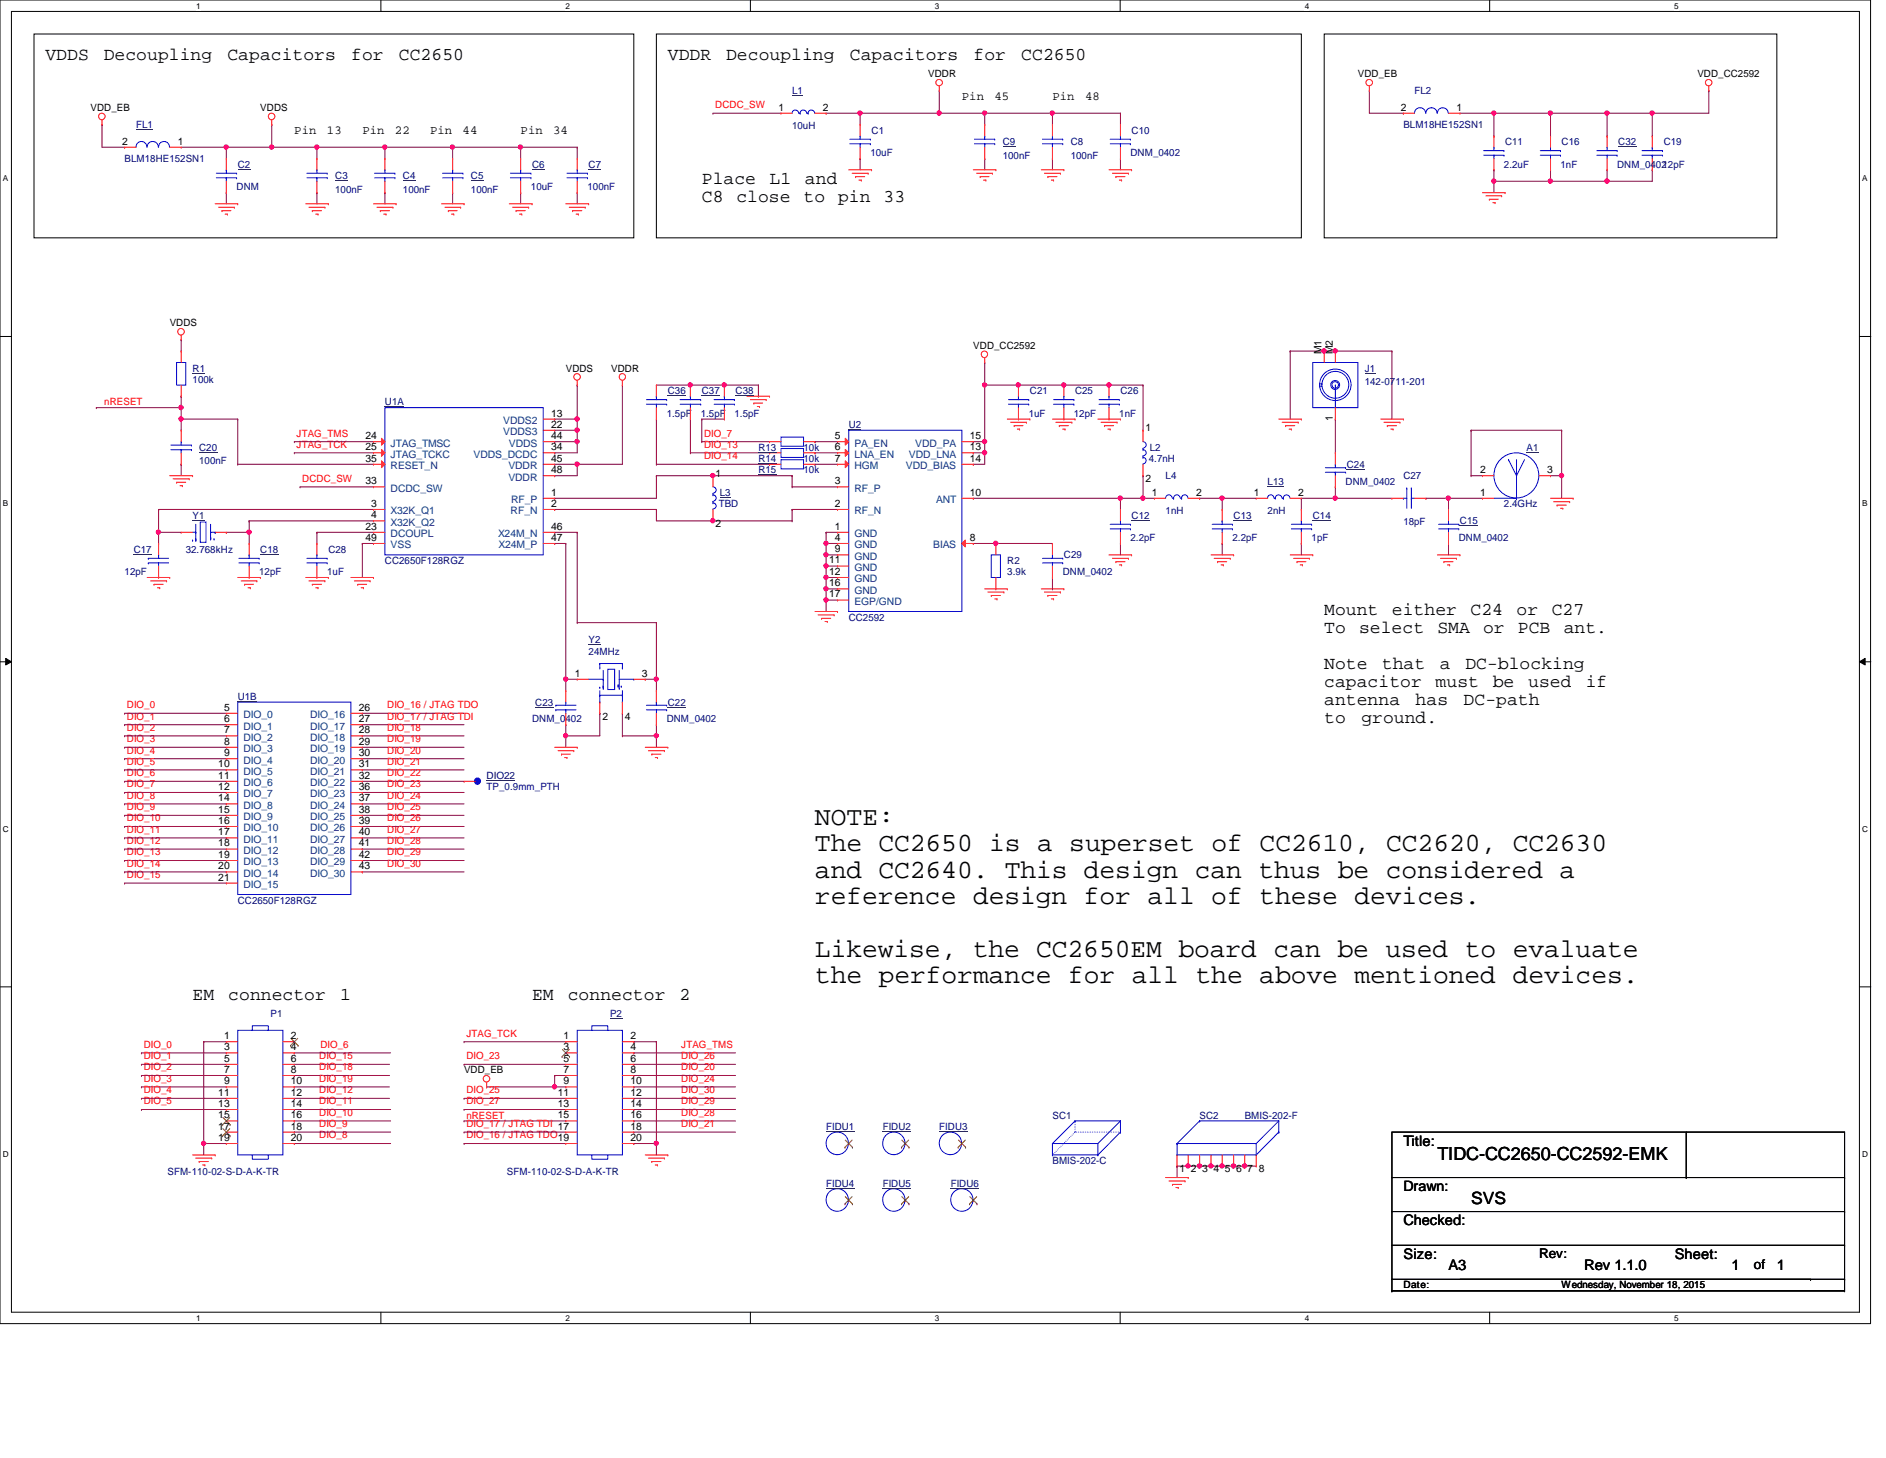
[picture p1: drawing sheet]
<svg xmlns="http://www.w3.org/2000/svg" width="279mm" height="216mm" viewBox="0 0 279 216" stroke-linecap="round" stroke-linejoin="round" font-family="sans-serif">
<defs><g id="words">
<g font-size="3.9">
<text x="120.7" y="122.2">NOTE:</text>
<text x="120.7" y="126.1">The CC2650 is a superset of CC2610, CC2620, CC2630</text>
<text x="120.7" y="130">and CC2640. This design can thus be considered a</text>
<text x="120.7" y="133.9">reference design for all of these devices.</text>
<text x="120.7" y="141.6">Likewise, the CC2650EM board can be used to evaluate</text>
<text x="120.7" y="145.5">the performance for all the above mentioned devices.</text>
</g>
<g font-size="2.7">
<text x="6.7" y="8.9">VDDS</text>
<text x="15.4" y="8.9">Decoupling</text>
<text x="33.7" y="8.9">Capacitors</text>
<text x="52" y="8.9">for</text>
<text x="59.1" y="8.9">CC2650</text>
<text x="98.9" y="8.9">VDDR</text>
<text x="107.6" y="8.9">Decoupling</text>
<text x="125.9" y="8.9">Capacitors</text>
<text x="144.2" y="8.9">for</text>
<text x="151.3" y="8.9">CC2650</text>
<text x="104" y="27.3">Place</text>
<text x="104" y="30">C8</text>
<text x="109.1" y="30">close</text>
<text x="114" y="27.3">L1</text>
<text x="119" y="30">to</text>
<text x="119.3" y="27.3">and</text>
<text x="124.2" y="30">pin</text>
<text x="130.9" y="30">33</text>
<text x="196.2" y="91">Mount</text>
<text x="196.2" y="93.7">To</text>
<text x="201.3" y="93.7">select</text>
<text x="206.2" y="91">either</text>
<text x="212.9" y="93.7">SMA</text>
<text x="217.8" y="91">C24</text>
<text x="219.7" y="93.7">or</text>
<text x="224.7" y="91">or</text>
<text x="224.9" y="93.7">PCB</text>
<text x="229.9" y="91">C27</text>
<text x="231.6" y="93.7">ant.</text>
<text x="196.2" y="99">Note</text>
<text x="196.2" y="101.7">capacitor</text>
<text x="204.7" y="99">that</text>
<text x="212.7" y="101.7">must</text>
<text x="213.3" y="99">a</text>
<text x="217.1" y="99">DC-blocking</text>
<text x="221.1" y="101.7">be</text>
<text x="226.4" y="101.7">used</text>
<text x="234.9" y="101.7">if</text>
<text x="196.2" y="104.4">antenna</text>
<text x="196.2" y="107">to</text>
<text x="201.7" y="107">ground.</text>
<text x="209.7" y="104.4">has</text>
<text x="216.8" y="104.4">DC-path</text>
<text x="28.5" y="148">EM</text>
<text x="33.8" y="148">connector</text>
<text x="50.4" y="148">1</text>
<text x="78.8" y="148">EM</text>
<text x="84.1" y="148">connector</text>
<text x="100.7" y="148">2</text>
<text x="212.9" y="171.7">TIDC-CC2650-CC2592-EMK</text>
</g>
<text font-size="2.5" x="217.9" y="178.3">SVS</text>
<g font-size="2.2">
<text x="207.9" y="169.6">Title:</text>
<text x="207.9" y="181.4">Checked:</text>
<text x="207.9" y="186.4">Size:</text>
<text x="214.6" y="188.1">A3</text>
<text x="234.7" y="188.1">Rev 1.1.0</text>
<text x="248.1" y="186.4">Sheet:</text>
<text x="256.5" y="188.1">1</text>
<text x="263.2" y="188.1">1</text>
</g>
<text font-size="2.1" x="207.9" y="176.3">Drawn:</text>
<g font-size="2">
<text x="228" y="186.2">Rev:</text>
<text x="259.8" y="187.9">of</text>
</g>
<g font-size="1.8">
<text x="142.5" y="14.9">Pin</text>
<text x="147.3" y="14.9">45</text>
<text x="155.9" y="14.9">Pin</text>
<text x="160.7" y="14.9">48</text>
<text x="43.6" y="19.9">Pin</text>
<text x="48.4" y="19.9">13</text>
<text x="53.7" y="19.9">Pin</text>
<text x="58.5" y="19.9">22</text>
<text x="63.7" y="19.9">Pin</text>
<text x="68.5" y="19.9">44</text>
<text x="77.1" y="19.9">Pin</text>
<text x="82" y="19.9">34</text>
</g>
<g font-size="1.5">
<text x="137.5" y="11.4">VDDR</text>
<text x="201.2" y="11.4">VDD_EB</text>
<text x="251.5" y="11.4">VDD_CC2592</text>
<text x="13.4" y="16.5">VDD_EB</text>
<text x="38.6" y="16.5">VDDS</text>
<text x="115.3" y="16.4">1</text>
<text x="121.9" y="16.4">2</text>
<text x="207.5" y="16.4">2</text>
<text x="215.8" y="16.4">1</text>
<text x="18.1" y="21.4">2</text>
<text x="26.3" y="21.4">1</text>
<text x="25.1" y="48.3">VDDS</text>
<text x="144.2" y="51.6">VDD_CC2592</text>
<text x="195.8" y="52.5" transform="rotate(-90 195.8 52.5)">M1</text>
<text x="197.4" y="52.5" transform="rotate(-90 197.4 52.5)">M2</text>
<text x="83.8" y="55">VDDS</text>
<text x="90.6" y="55">VDDR</text>
<text x="54.1" y="65">24</text>
<text x="81.7" y="61.7">13</text>
<text x="81.7" y="63.3">22</text>
<text x="81.7" y="65">44</text>
<text x="123.7" y="65">5</text>
<text x="143.7" y="65">15</text>
<text x="169.7" y="63.9">1</text>
<text x="197.4" y="62.4" transform="rotate(-90 197.4 62.4)">1</text>
<text x="54.1" y="66.7">25</text>
<text x="54.1" y="68.4">35</text>
<text x="54.1" y="71.7">33</text>
<text x="81.7" y="66.7">34</text>
<text x="81.7" y="68.4">45</text>
<text x="81.7" y="70.1">48</text>
<text x="106" y="70.6">1</text>
<text x="123.7" y="66.7">6</text>
<text x="123.7" y="68.4">7</text>
<text x="123.7" y="71.7">3</text>
<text x="143.7" y="66.7">13</text>
<text x="143.7" y="68.4">14</text>
<text x="169.7" y="71.3">2</text>
<text x="219.3" y="70.1">2</text>
<text x="229.2" y="70.1">3</text>
<text x="55" y="75.1">3</text>
<text x="55" y="76.8">4</text>
<text x="81.7" y="73.4">1</text>
<text x="81.7" y="75.1">2</text>
<text x="123.7" y="75.1">2</text>
<text x="143.7" y="73.4">10</text>
<text x="170.6" y="73.4">1</text>
<text x="177.2" y="73.4">2</text>
<text x="185.8" y="73.4">1</text>
<text x="192.3" y="73.4">2</text>
<text x="219.3" y="73.4">1</text>
<text x="54.1" y="78.4">23</text>
<text x="54.1" y="80.1">49</text>
<text x="81.7" y="78.4">46</text>
<text x="81.7" y="80.1">47</text>
<text x="106" y="78">2</text>
<text x="122.9" y="83.4">11</text>
<text x="123.7" y="78.4">1</text>
<text x="123.7" y="81.8">9</text>
<text x="123.7" y="80.1">4</text>
<text x="143.7" y="80.1">8</text>
<text x="122.9" y="85.1">12</text>
<text x="122.9" y="86.8">16</text>
<text x="122.9" y="88.5">17</text>
<text x="85.2" y="100.2">1</text>
<text x="95.1" y="100.2">3</text>
<text x="33.2" y="105.2">5</text>
<text x="33.2" y="106.9">6</text>
<text x="53.2" y="105.2">26</text>
<text x="53.2" y="106.9">27</text>
<text x="89.2" y="106.6">2</text>
<text x="92.6" y="106.6">4</text>
<text x="32.3" y="113.6">10</text>
<text x="33.2" y="108.6">7</text>
<text x="33.2" y="110.3">8</text>
<text x="33.2" y="112">9</text>
<text x="53.2" y="108.6">28</text>
<text x="53.2" y="110.3">29</text>
<text x="53.2" y="112">30</text>
<text x="53.2" y="113.6">31</text>
<text x="32.3" y="115.3">11</text>
<text x="32.3" y="117">12</text>
<text x="32.3" y="118.7">14</text>
<text x="53.2" y="115.3">32</text>
<text x="53.2" y="117">36</text>
<text x="53.2" y="118.7">37</text>
<text x="32.3" y="120.4">15</text>
<text x="32.3" y="122">16</text>
<text x="32.3" y="123.7">17</text>
<text x="32.3" y="125.3">18</text>
<text x="53.2" y="120.4">38</text>
<text x="53.2" y="122">39</text>
<text x="53.2" y="123.7">40</text>
<text x="53.2" y="125.3">41</text>
<text x="32.3" y="127">19</text>
<text x="32.3" y="128.7">20</text>
<text x="32.3" y="130.4">21</text>
<text x="53.2" y="127">42</text>
<text x="53.2" y="128.7">43</text>
<text x="33.2" y="153.9">1</text>
<text x="33.2" y="155.5">3</text>
<text x="43.1" y="153.9">2</text>
<text x="43.1" y="155.5">4</text>
<text x="83.5" y="153.9">1</text>
<text x="83.5" y="155.5">3</text>
<text x="93.4" y="153.9">2</text>
<text x="93.4" y="155.5">4</text>
<text x="33.2" y="157.2">5</text>
<text x="33.2" y="158.9">7</text>
<text x="33.2" y="160.6">9</text>
<text x="43.1" y="157.2">6</text>
<text x="43.1" y="158.9">8</text>
<text x="43.1" y="160.6">10</text>
<text x="68.7" y="159">VDD_EB</text>
<text x="83.5" y="157.2">5</text>
<text x="83.5" y="158.9">7</text>
<text x="83.5" y="160.6">9</text>
<text x="93.4" y="157.2">6</text>
<text x="93.4" y="158.9">8</text>
<text x="93.4" y="160.6">10</text>
<text x="32.3" y="162.3">11</text>
<text x="32.3" y="163.9">13</text>
<text x="32.3" y="165.6">15</text>
<text x="32.3" y="167.3">17</text>
<text x="43.1" y="162.3">12</text>
<text x="43.1" y="163.9">14</text>
<text x="43.1" y="165.6">16</text>
<text x="43.1" y="167.3">18</text>
<text x="82.6" y="162.3">11</text>
<text x="82.6" y="163.9">13</text>
<text x="82.6" y="165.6">15</text>
<text x="93.4" y="162.3">12</text>
<text x="93.4" y="163.9">14</text>
<text x="93.4" y="165.6">16</text>
<text x="93.4" y="167.3">18</text>
<text x="32.3" y="169">19</text>
<text x="43.1" y="169">20</text>
<text x="82.6" y="169">19</text>
<text x="93.4" y="169">20</text>
<text x="174.8" y="173.6">1</text>
<text x="176.4" y="173.6">2</text>
<text x="178.1" y="173.6">3</text>
<text x="179.8" y="173.6">4</text>
<text x="181.4" y="173.6">5</text>
<text x="183.1" y="173.6">6</text>
<text x="184.8" y="173.6">7</text>
<text x="186.5" y="173.6">8</text>
<text x="207.9" y="190.8">Date:</text>
<text x="231.4" y="190.8">Wednesday, November 18, 2015</text>
</g>
<g font-size="1.5" fill="#f00">
<text x="106" y="16">DCDC_SW</text>
<text x="15.5" y="60">nRESET</text>
<text x="43.9" y="64.6">JTAG_TMS</text>
<text x="104.3" y="64.6">DIO_7</text>
<text x="43.9" y="66.3">JTAG_TCK</text>
<text x="44.8" y="71.3">DCDC_SW</text>
<text x="104.3" y="66.3">DIO_13</text>
<text x="104.3" y="68">DIO_14</text>
<text x="18.8" y="106.6">DIO_1</text>
<text x="18.8" y="104.9">DIO_0</text>
<text x="57.4" y="104.9">DIO_16 / JTAG TDO</text>
<text x="57.4" y="106.6">DIO_17 / JTAG TDI</text>
<text x="18.8" y="111.6">DIO_4</text>
<text x="18.8" y="109.9">DIO_3</text>
<text x="18.8" y="108.2">DIO_2</text>
<text x="18.8" y="113.2">DIO_5</text>
<text x="57.4" y="108.2">DIO_18</text>
<text x="57.4" y="109.9">DIO_19</text>
<text x="57.4" y="111.6">DIO_20</text>
<text x="57.4" y="113.2">DIO_21</text>
<text x="18.8" y="118.3">DIO_8</text>
<text x="18.8" y="120">DIO_9</text>
<text x="18.8" y="116.6">DIO_7</text>
<text x="18.8" y="114.9">DIO_6</text>
<text x="57.4" y="114.9">DIO_22</text>
<text x="57.4" y="116.6">DIO_23</text>
<text x="57.4" y="118.3">DIO_24</text>
<text x="57.4" y="120">DIO_25</text>
<text x="18.8" y="121.6">DIO_10</text>
<text x="18.8" y="125">DIO_12</text>
<text x="18.8" y="123.3">DIO_11</text>
<text x="57.4" y="121.6">DIO_26</text>
<text x="57.4" y="123.3">DIO_27</text>
<text x="57.4" y="125">DIO_28</text>
<text x="18.8" y="130">DIO_15</text>
<text x="18.8" y="126.7">DIO_13</text>
<text x="18.8" y="128.4">DIO_14</text>
<text x="57.4" y="126.7">DIO_29</text>
<text x="57.4" y="128.4">DIO_30</text>
<text x="21.3" y="155.2">DIO_0</text>
<text x="47.5" y="155.2">DIO_6</text>
<text x="69.1" y="153.5">JTAG_TCK</text>
<text x="100.9" y="155.2">JTAG_TMS</text>
<text x="21.3" y="160.2">DIO_3</text>
<text x="21.3" y="158.5">DIO_2</text>
<text x="21.3" y="156.8">DIO_1</text>
<text x="21.3" y="161.9">DIO_4</text>
<text x="47.3" y="156.8">DIO_15</text>
<text x="47.3" y="158.5">DIO_18</text>
<text x="47.3" y="161.9">DIO_12</text>
<text x="47.3" y="160.2">DIO_19</text>
<text x="69.1" y="161.9">DIO_25</text>
<text x="69.1" y="156.8">DIO_23</text>
<text x="100.9" y="161.9">DIO_30</text>
<text x="100.9" y="160.2">DIO_24</text>
<text x="100.9" y="156.8">DIO_26</text>
<text x="100.9" y="158.5">DIO_20</text>
<text x="21.3" y="163.5">DIO_5</text>
<text x="47.3" y="165.2">DIO_10</text>
<text x="47.3" y="163.5">DIO_11</text>
<text x="47.3" y="166.9">DIO_9</text>
<text x="69.1" y="165.7">nRESET</text>
<text x="69.1" y="166.9">DIO_17 / JTAG TDI 17</text>
<text x="69.1" y="163.5">DIO_27</text>
<text x="100.9" y="165.2">DIO_28</text>
<text x="100.9" y="163.5">DIO_29</text>
<text x="100.9" y="166.9">DIO_21</text>
<text x="47.3" y="168.6">DIO_8</text>
<text x="69.1" y="168.6">DIO_16 / JTAG TDO</text>
</g>
<g font-size="1.5" fill="#000080">
<text x="117.3" y="13.9">L1</text>
<text x="209.5" y="13.9">FL2</text>
<text x="20.2" y="19">FL1</text>
<text x="117.3" y="19.1">10uH</text>
<text x="128.9" y="23.2">10uF</text>
<text x="129.1" y="19.8">C1</text>
<text x="148.5" y="21.5">C9</text>
<text x="148.5" y="23.5">100nF</text>
<text x="158.6" y="21.5">C8</text>
<text x="158.6" y="23.5">100nF</text>
<text x="167.5" y="23.2">DNM_0402</text>
<text x="167.6" y="19.8">C10</text>
<text x="207.9" y="19">BLM18HE152SN1</text>
<text x="223" y="21.5">C11</text>
<text x="231.4" y="21.5">C16</text>
<text x="239.7" y="21.5">C32</text>
<text x="246.5" y="21.5">C19</text>
<text x="18.5" y="24">BLM18HE152SN1</text>
<text x="35.1" y="28.2">DNM</text>
<text x="35.2" y="24.8">C2</text>
<text x="49.7" y="26.5">C3</text>
<text x="49.7" y="28.5">100nF</text>
<text x="59.7" y="26.5">C4</text>
<text x="59.7" y="28.5">100nF</text>
<text x="69.8" y="26.5">C5</text>
<text x="69.8" y="28.5">100nF</text>
<text x="78.7" y="28.2">10uF</text>
<text x="78.8" y="24.8">C6</text>
<text x="87" y="28.2">100nF</text>
<text x="87.2" y="24.8">C7</text>
<text x="222.8" y="24.8">2.2uF</text>
<text x="231.2" y="24.8">1nF</text>
<text x="239.6" y="24.8">DNM_040212pF</text>
<text x="28.5" y="55">R1</text>
<text x="28.5" y="56.7">100k</text>
<text x="98.9" y="58.4">C36</text>
<text x="104" y="58.4">C37</text>
<text x="109" y="58.4">C38</text>
<text x="152.6" y="58.4">C21</text>
<text x="159.3" y="58.4">C25</text>
<text x="166" y="58.4">C26</text>
<text x="202.2" y="55">J1</text>
<text x="202.2" y="57">142-0711-201</text>
<text x="57" y="60">U1A</text>
<text x="98.8" y="61.7">1.5pF</text>
<text x="103.8" y="61.7">1.5pF</text>
<text x="108.8" y="61.7">1.5pF</text>
<text x="125.7" y="63.4">U2</text>
<text x="152.4" y="61.7">1uF</text>
<text x="159.1" y="61.7">12pF</text>
<text x="165.8" y="61.7">1nF</text>
<text x="29.5" y="66.8">C20</text>
<text x="29.5" y="68.7">100nF</text>
<text x="112.4" y="68.4">R14</text>
<text x="112.4" y="70.1">R15</text>
<text x="112.4" y="66.8">R13</text>
<text x="119" y="68.4">10k</text>
<text x="119" y="70.1">10k</text>
<text x="119" y="66.8">10k</text>
<text x="170.2" y="68.4">4.7nH</text>
<text x="170.3" y="66.8">L2</text>
<text x="172.7" y="71">L4</text>
<text x="187.8" y="71.8">L13</text>
<text x="199.3" y="71.8">DNM_0402</text>
<text x="199.5" y="69.3">C24</text>
<text x="207.9" y="71">C27</text>
<text x="226.1" y="66.8">A1</text>
<text x="28.5" y="76.8">Y1</text>
<text x="106.5" y="75.1">TBD</text>
<text x="106.6" y="73.4">L3</text>
<text x="167.6" y="76.8">C12</text>
<text x="172.7" y="76.2">1nH</text>
<text x="182.8" y="76.8">C13</text>
<text x="187.8" y="76.2">2nH</text>
<text x="194.5" y="76.8">C14</text>
<text x="207.9" y="77.8">18pF</text>
<text x="216.3" y="77.6">C15</text>
<text x="222.8" y="75.1">2.4GHz</text>
<text x="19.8" y="81.8">C17</text>
<text x="27.5" y="81.8">32.768kHz</text>
<text x="38.6" y="81.8">C18</text>
<text x="48.6" y="81.8">C28</text>
<text x="57" y="83.5">CC2650F128RGZ</text>
<text x="149.2" y="83.5">R2</text>
<text x="157.6" y="82.7">C29</text>
<text x="167.5" y="80.2">2.2pF</text>
<text x="182.6" y="80.2">2.2pF</text>
<text x="194.3" y="80.2">1pF</text>
<text x="216.1" y="80.2">DNM_0402</text>
<text x="18.5" y="85.2">12pF</text>
<text x="38.4" y="85.2">12pF</text>
<text x="48.5" y="85.2">1uF</text>
<text x="149.2" y="85.2">3.9k</text>
<text x="157.4" y="85.2">DNM_0402</text>
<text x="87.2" y="95.2">Y2</text>
<text x="125.7" y="91.9">CC2592</text>
<text x="87.2" y="96.9">24MHz</text>
<text x="35.2" y="103.6">U1B</text>
<text x="78.8" y="107">DNM_0402</text>
<text x="79.3" y="104.5">C23</text>
<text x="98.8" y="107">DNM_0402</text>
<text x="98.9" y="104.5">C22</text>
<text x="72.1" y="115.4">DIO22</text>
<text x="72.1" y="117.1">TP_0.9mm_PTH</text>
<text x="35.2" y="133.8">CC2650F128RGZ</text>
<text x="40.1" y="150.6">P1</text>
<text x="90.4" y="150.6">P2</text>
<text x="122.4" y="167.3">FIDU1</text>
<text x="130.8" y="167.3">FIDU2</text>
<text x="139.1" y="167.3">FIDU3</text>
<text x="155.9" y="165.7">SC1</text>
<text x="177.7" y="165.7">SC2</text>
<text x="184.4" y="165.7">BMIS-202-F</text>
<text x="155.9" y="172.4">BMIS-202-C</text>
<text x="24.8" y="174">SFM-110-02-S-D-A-K-TR</text>
<text x="75.1" y="174">SFM-110-02-S-D-A-K-TR</text>
<text x="122.4" y="175.7">FIDU4</text>
<text x="130.8" y="175.7">FIDU5</text>
<text x="140.8" y="175.7">FIDU6</text>
</g>
<g font-size="1.5" fill="#004080">
<text x="74.5" y="62.8">VDDS2</text>
<text x="74.5" y="64.4">VDDS3</text>
<text x="57.9" y="66.1">JTAG_TMSC</text>
<text x="57.9" y="67.8">JTAG_TCKC</text>
<text x="57.9" y="69.5">RESET_N</text>
<text x="70.1" y="67.8">VDDS_DCDC</text>
<text x="75.3" y="69.5">VDDR</text>
<text x="75.3" y="71.2">VDDR</text>
<text x="75.4" y="66.1">VDDS</text>
<text x="126.6" y="66.1">PA_EN</text>
<text x="126.6" y="67.8">LNA_EN</text>
<text x="126.6" y="69.5">HGM</text>
<text x="134.2" y="69.5">VDD_BIAS</text>
<text x="134.7" y="67.8">VDD_LNA</text>
<text x="135.6" y="66.1">VDD_PA</text>
<text x="57.9" y="72.8">DCDC_SW</text>
<text x="57.9" y="76.2">X32K_Q1</text>
<text x="57.9" y="77.9">X32K_Q2</text>
<text x="75.6" y="76.2">RF_N</text>
<text x="75.7" y="74.5">RF_P</text>
<text x="126.6" y="76.2">RF_N</text>
<text x="126.6" y="72.8">RF_P</text>
<text x="138.7" y="74.5">ANT</text>
<text x="57.9" y="79.5">DCOUPL</text>
<text x="57.9" y="81.2">VSS</text>
<text x="73.8" y="79.5">X24M_N</text>
<text x="73.9" y="81.2">X24M_P</text>
<text x="126.6" y="79.5">GND</text>
<text x="126.6" y="82.9">GND</text>
<text x="126.6" y="81.2">GND</text>
<text x="138.3" y="81.2">BIAS</text>
<text x="126.6" y="86.2">GND</text>
<text x="126.6" y="87.9">GND</text>
<text x="126.6" y="89.6">EGP/GND</text>
<text x="126.6" y="84.5">GND</text>
<text x="36.1" y="106.3">DIO_0</text>
<text x="45.9" y="106.3">DIO_16</text>
<text x="36.1" y="108">DIO_1</text>
<text x="36.1" y="109.7">DIO_2</text>
<text x="36.1" y="111.4">DIO_3</text>
<text x="36.1" y="113.1">DIO_4</text>
<text x="45.9" y="108">DIO_17</text>
<text x="45.9" y="109.7">DIO_18</text>
<text x="45.9" y="111.4">DIO_19</text>
<text x="45.9" y="113.1">DIO_20</text>
<text x="36.1" y="114.7">DIO_5</text>
<text x="36.1" y="116.4">DIO_6</text>
<text x="36.1" y="118.1">DIO_7</text>
<text x="36.1" y="119.8">DIO_8</text>
<text x="45.9" y="114.7">DIO_21</text>
<text x="45.9" y="116.4">DIO_22</text>
<text x="45.9" y="118.1">DIO_23</text>
<text x="45.9" y="119.8">DIO_24</text>
<text x="36.1" y="121.5">DIO_9</text>
<text x="36.1" y="123.1">DIO_10</text>
<text x="36.1" y="124.8">DIO_11</text>
<text x="45.9" y="121.5">DIO_25</text>
<text x="45.9" y="123.1">DIO_26</text>
<text x="45.9" y="124.8">DIO_27</text>
<text x="36.1" y="126.4">DIO_12</text>
<text x="36.1" y="128.1">DIO_13</text>
<text x="36.1" y="129.8">DIO_14</text>
<text x="36.1" y="131.5">DIO_15</text>
<text x="45.9" y="126.4">DIO_28</text>
<text x="45.9" y="128.1">DIO_29</text>
<text x="45.9" y="129.8">DIO_30</text>
</g>
<g font-size="1.2">
<text x="29" y="1.3">1</text>
<text x="83.8" y="1.3">2</text>
<text x="138.5" y="1.3">3</text>
<text x="193.3" y="1.3">4</text>
<text x="248" y="1.3">5</text>
<text x=".4" y="26.8">A</text>
<text x="275.9" y="26.8">A</text>
<text x=".4" y="75">B</text>
<text x="275.9" y="75">B</text>
<text x=".4" y="123.1">C</text>
<text x="275.9" y="123.1">C</text>
<text x=".4" y="171.3">D</text>
<text x="275.9" y="171.3">D</text>
<text x="29" y="195.6">1</text>
<text x="83.8" y="195.6">2</text>
<text x="138.5" y="195.6">3</text>
<text x="193.3" y="195.6">4</text>
<text x="248" y="195.6">5</text>
</g>
</g></defs>
<path d="M0 0h277.1v196h-277.1zM1.7 1.7h273.8v192.6h-273.8z" fill="none" stroke="#000" stroke-width=".15"/>
<g fill="#fff">
<path d="M29 .2h.7v1.3h-.7z"/>
<path d="M29 194.5h.7v1.3h-.7z"/>
</g>
<path d="M56.4 0v1.7M56.4 194.3v1.7" fill="none" stroke="#000" stroke-width=".15"/>
<g fill="#fff">
<path d="M83.8 .2h.6v1.3h-.6z"/>
<path d="M83.8 194.5h.6v1.3h-.6z"/>
</g>
<path d="M111.2 0v1.7M111.2 194.3v1.7" fill="none" stroke="#000" stroke-width=".15"/>
<g fill="#fff">
<path d="M138.5 .2h.6v1.3h-.6z"/>
<path d="M138.5 194.5h.6v1.3h-.6z"/>
</g>
<path d="M165.9 0v1.7M165.9 194.3v1.7" fill="none" stroke="#000" stroke-width=".15"/>
<g fill="#fff">
<path d="M193.3 .2h.6v1.3h-.6z"/>
<path d="M193.3 194.5h.6v1.3h-.6z"/>
</g>
<path d="M220.7 0v1.7M220.7 194.3v1.7" fill="none" stroke="#000" stroke-width=".15"/>
<g fill="#fff">
<path d="M248 .2h.7v1.3h-.7z"/>
<path d="M248 194.5h.7v1.3h-.7z"/>
<path d="M.4 25.7h.8v1.4h-.8z"/>
<path d="M275.9 25.7h.7v1.4h-.7z"/>
<path d="M.4 73.9h.8v1.3h-.8z"/>
<path d="M275.9 73.9h.7v1.3h-.7z"/>
</g>
<path d="M0 49.8h1.7M275.5 49.8h1.7" fill="none" stroke="#000" stroke-width=".15"/>
<g fill="#fff">
<path d="M.4 122h.9v1.4h-.9z"/>
<path d="M275.9 122h.8v1.4h-.8z"/>
</g>
<path d="M0 98h1.7M.8 97.5l.9 .5-.9 .5zM275.5 98l.8-.5v1zM275.5 98h1.7" fill="none" stroke="#000" stroke-width=".15"/>
<path d="M.8 97.5l.9 .5-.9 .5zM275.5 98l.8-.5v1z" fill="#000"/>
<g fill="#fff">
<path d="M.4 170.2h.9v1.3h-.9z"/>
<path d="M275.9 170.2h.8v1.3h-.8z"/>
</g>
<path d="M5 5h88.9v30.2h-88.9zM97.2 5h95.6v30.2h-95.6zM196.2 5h67v30.2h-67zM0 146.1h1.7M275.5 146.1h1.7" fill="none" stroke="#000" stroke-width=".15"/>
<g fill="none" stroke="#800040" stroke-width=".15">
<path d="M83.8 80.5h.1M83.8 80.5v20.1M53.7 105.6h.1M53.7 107.3h.1M53.7 109h.1M53.7 110.7h.1M53.7 112.4h.1M53.7 114h.1M53.7 115.7h.1M53.7 117.3h.1M53.7 119h.1M53.7 105.6h15"/>
<path d="M53.7 107.3h15M53.7 109h15M53.7 110.7h15M53.7 112.4h15M53.7 114h15M53.7 115.7h15M53.7 117.3h15M53.7 119h15M53.7 120.7h.1M53.7 122.4h.1M53.7 124.1h.1M53.7 125.7h.1"/>
<path d="M53.7 127.4h.1M53.7 129.1h.1M53.7 120.7h15M53.7 122.4h15M53.7 124.1h15M53.7 125.7h15M53.7 127.4h15M53.7 129.1h15"/>
</g>
<circle cx="83.8" cy="100.6" r=".32" fill="#f0f"/>
<circle cx="83.8" cy="100.6" r=".32" fill="none" stroke="#f0f" stroke-width=".15"/>
<path d="M97.2 92.2h.1M97.2 92.2v8.4M68.7 169.3h.1M68.7 169.3h15.1" fill="none" stroke="#800040" stroke-width=".15"/>
<circle cx="97.2" cy="100.6" r=".32" fill="#f0f"/>
<circle cx="97.2" cy="100.6" r=".32" fill="none" stroke="#f0f" stroke-width=".15"/>
<g fill="none" stroke="#800040" stroke-width=".15">
<path d="M105.6 16.8h.1M105.6 16.8h10.1M122.4 16.8h.1M122.4 16.8h5M83.8 100.6h.1M83.8 100.6v1.7M97.2 100.6h.1M97.2 100.6v1.7M68.7 154.3h.1M68.7 154.3h15.1M93.9 155.9h.1M93.9 155.9h15.1"/>
<path d="M68.7 166h.1M68.7 167.6h.1M68.7 166h15.1M68.7 167.6h15.1M72.1 161h.1M72.1 161h10.1"/>
</g>
<circle cx="127.4" cy="16.7" r=".32" fill="#f0f"/>
<circle cx="127.4" cy="16.7" r=".32" fill="none" stroke="#f0f" stroke-width=".15"/>
<path d="M33.5 21.8h.1M33.5 21.8h6.8" fill="none" stroke="#800040" stroke-width=".15"/>
<circle cx="40.2" cy="21.8" r=".32" fill="#f0f"/>
<circle cx="40.2" cy="21.8" r=".32" fill="none" stroke="#f0f" stroke-width=".15"/>
<circle cx="33.5" cy="21.8" r=".32" fill="#f0f"/>
<circle cx="33.5" cy="21.8" r=".32" fill="none" stroke="#f0f" stroke-width=".15"/>
<g fill="none" stroke="#800040" stroke-width=".15">
<path d="M43.6 67.1h.1M43.6 65.4h.1M43.6 67.1h11.7M43.6 65.4h11.7M44.4 72.1h.1M44.4 72.1h10.9M97.2 70.4h.1M97.2 75.4h.1M97.2 70.4v3.4M97.2 75.4v1.7M144.2 73.8h.1M144.2 73.8h21.8"/>
<path d="M166 73.8h.1M166 73.8v1.6M18.5 112.4h.1M18.5 119h.1M18.5 110.7h.1M18.5 117.3h.1M18.5 109h.1M18.5 115.7h.1M18.5 107.3h.1M18.5 114h.1M18.5 105.6h.1M18.5 112.4h15"/>
<path d="M18.5 119h15M18.5 110.7h15M18.5 117.3h15M18.5 109h15M18.5 115.7h15M18.5 107.3h15M18.5 114h15M18.5 105.6h15M18.5 122.4h.1M18.5 130.8h.1M18.5 127.4h.1M18.5 120.7h.1"/>
<path d="M18.5 129.1h.1M18.5 125.7h.1M18.5 124.1h.1M18.5 122.4h15M18.5 130.8h15M18.5 127.4h15M18.5 120.7h15M18.5 129.1h15M18.5 125.7h15M18.5 124.1h15"/>
</g>
<circle cx="166" cy="73.8" r=".32" fill="#f0f"/>
<circle cx="166" cy="73.8" r=".32" fill="none" stroke="#f0f" stroke-width=".15"/>
<path d="M166 73.8h.1M166 73.8h3.3M177.7 73.8h.1M177.7 73.8h3.4M181.1 73.8h.1M181.1 73.8v1.6" fill="none" stroke="#800040" stroke-width=".15"/>
<circle cx="181" cy="73.8" r=".32" fill="#f0f"/>
<circle cx="181" cy="73.8" r=".32" fill="none" stroke="#f0f" stroke-width=".15"/>
<path d="M181.1 73.8h.1M181.1 73.8h5M211.2 73.8h.1M211.2 73.8h3.4M214.6 73.8h.1M214.6 73.8v1.6M166 80.5h.1M166 80.5v1.7M181.1 80.5h.1M181.1 80.5v1.7" fill="none" stroke="#800040" stroke-width=".15"/>
<circle cx="214.6" cy="73.8" r=".32" fill="#f0f"/>
<circle cx="214.6" cy="73.8" r=".32" fill="none" stroke="#f0f" stroke-width=".15"/>
<g fill="none" stroke="#800040" stroke-width=".15">
<path d="M197.8 62.1h.1M197.8 62.1v5M214.6 73.8h.1M214.6 73.8h5M217.9 70.4h.1M217.9 63.7h.1M217.9 70.4h1.7M217.9 63.7v6.7M217.9 63.7h13.5M229.7 70.4h.1M231.4 63.7h.1M231.4 63.7v6.7h-1.7"/>
<path d="M214.6 80.5h.1M214.6 80.5v1.7"/>
</g>
<circle cx="231.3" cy="70.4" r=".32" fill="#f0f"/>
<circle cx="231.3" cy="70.4" r=".32" fill="none" stroke="#f0f" stroke-width=".15"/>
<path d="M191.1 52h.1M191.1 52v10.1M191.1 52h5.1M197.8 52h.1M197.8 52h8.4M206.2 52h.1M206.2 52v10.1M231.4 70.4h.1M231.4 70.4v3.4" fill="none" stroke="#800040" stroke-width=".15"/>
<circle cx="196.1" cy="52" r=".32" fill="#f0f"/>
<circle cx="196.1" cy="52" r=".32" fill="none" stroke="#f0f" stroke-width=".15"/>
<path d="M23.5 75.4h.1M23.5 78.8h.1M23.5 78.8h3.3M23.5 75.4h31.8M23.5 75.4v3.4M46.9 78.8h.1M46.9 78.8v1.7M46.9 78.8h8.4M53.7 80.5h.1M53.7 80.5v5M53.7 80.5h1.6" fill="none" stroke="#800040" stroke-width=".15"/>
<circle cx="23.5" cy="78.8" r=".32" fill="#f0f"/>
<circle cx="23.5" cy="78.8" r=".32" fill="none" stroke="#f0f" stroke-width=".15"/>
<path d="M33.5 78.8h.1M36.9 77.1h.1M36.9 77.1v1.7h-3.4M36.9 77.1h18.4" fill="none" stroke="#800040" stroke-width=".15"/>
<circle cx="36.9" cy="78.8" r=".32" fill="#f0f"/>
<circle cx="36.9" cy="78.8" r=".32" fill="none" stroke="#f0f" stroke-width=".15"/>
<path d="M23.5 78.8h.1M23.5 78.8v1.7M36.9 78.8h.1M36.9 78.8v1.7M82.2 73.8h.1M82.2 75.4h.1M82.2 73.8h15M82.2 75.4h15M83.8 109h.1M83.8 109h5.1" fill="none" stroke="#800040" stroke-width=".15"/>
<circle cx="83.8" cy="108.9" r=".32" fill="#f0f"/>
<circle cx="83.8" cy="108.9" r=".32" fill="none" stroke="#f0f" stroke-width=".15"/>
<g fill="none" stroke="#800040" stroke-width=".15">
<path d="M83.8 100.6h.1M83.8 107.3h.1M83.8 109h.1M83.8 100.6h1.7M83.8 107.3v3.4M88.9 105.6h.1M88.9 105.6v3.4M92.2 105.6h.1M92.2 109h.1M92.2 105.6v3.4M92.2 109h5M95.6 100.6h.1"/>
<path d="M95.6 100.6h1.6M97.2 107.3h.1M97.2 109h.1M97.2 107.3v3.4"/>
</g>
<circle cx="97.2" cy="108.9" r=".32" fill="#f0f"/>
<circle cx="97.2" cy="108.9" r=".32" fill="none" stroke="#f0f" stroke-width=".15"/>
<g fill="none" stroke="#800040" stroke-width=".15">
<path d="M15.1 18.5h.1M15.1 18.5v3.3M33.5 21.8h.1M33.5 21.8v1.7M26.8 58.7h.1M26.8 50.3h.1M26.8 50.3v1.7M26.8 58.7v1.7h-12.5M14.3 60.4h.1M26.8 68.7h.1M26.8 68.7v1.7M82.2 78.8h.1"/>
<path d="M82.2 78.8h3.3M85.5 78.8h.1M85.5 78.8v13.4M82.2 80.5h.1M82.2 80.5h1.6M85.5 92.2h.1M85.5 92.2h11.7"/>
</g>
<circle cx="26.8" cy="60.3" r=".32" fill="#f0f"/>
<circle cx="26.8" cy="60.3" r=".32" fill="none" stroke="#f0f" stroke-width=".15"/>
<path d="M26.8 60.4h.1M26.8 62.1h.1M26.8 60.4v3.3M26.8 62.1h8.4" fill="none" stroke="#800040" stroke-width=".15"/>
<circle cx="26.8" cy="62" r=".32" fill="#f0f"/>
<circle cx="26.8" cy="62" r=".32" fill="none" stroke="#f0f" stroke-width=".15"/>
<g fill="none" stroke="#800040" stroke-width=".15">
<path d="M127.4 16.8h.1M127.4 16.8v1.7M127.4 23.5h.1M127.4 23.5v1.6M85.5 57h.1M85.5 57v6.7M35.2 62.1h.1M35.2 68.7h.1M35.2 62.1v6.6M35.2 68.7h20.1M82.2 67.1h.1M82.2 62.1h.1"/>
<path d="M82.2 67.1h3.3M82.2 62.1h3.3M85.5 62.1h.1"/>
</g>
<circle cx="85.5" cy="63.7" r=".32" fill="#f0f"/>
<circle cx="85.5" cy="63.7" r=".32" fill="none" stroke="#f0f" stroke-width=".15"/>
<circle cx="85.5" cy="62" r=".32" fill="#f0f"/>
<circle cx="85.5" cy="62" r=".32" fill="none" stroke="#f0f" stroke-width=".15"/>
<path d="M82.2 63.7h.1M82.2 63.7h3.3M85.5 63.7h.1M85.5 63.7v1.7" fill="none" stroke="#800040" stroke-width=".15"/>
<circle cx="85.5" cy="65.4" r=".32" fill="#f0f"/>
<circle cx="85.5" cy="65.4" r=".32" fill="none" stroke="#f0f" stroke-width=".15"/>
<path d="M92.2 57h.1M92.2 57v11.7h-10M82.2 65.4h.1M82.2 68.7h.1M82.2 70.4h.1M82.2 65.4h3.3M85.5 65.4h.1M85.5 68.7h.1M85.5 65.4v1.7M85.5 68.7v1.7h-3.3" fill="none" stroke="#800040" stroke-width=".15"/>
<circle cx="85.5" cy="68.7" r=".32" fill="#f0f"/>
<circle cx="85.5" cy="68.7" r=".32" fill="none" stroke="#f0f" stroke-width=".15"/>
<g fill="none" stroke="#800040" stroke-width=".15">
<path d="M46.9 28.5h.1M46.9 21.8h.1M46.9 21.8h10.1M46.9 21.8v1.7M46.9 28.5v1.7M57 28.5h.1M57 28.5v1.7M67.1 28.5h.1M67.1 28.5v1.7M77.1 21.8h.1M77.1 28.5h.1M77.1 21.8h8.4"/>
<path d="M77.1 21.8v1.7M77.1 28.5v1.7M85.5 21.8h.1M85.5 28.5h.1M85.5 21.8v1.7M85.5 28.5v1.7"/>
</g>
<circle cx="57" cy="21.8" r=".32" fill="#f0f"/>
<circle cx="57" cy="21.8" r=".32" fill="none" stroke="#f0f" stroke-width=".15"/>
<circle cx="46.9" cy="21.8" r=".32" fill="#f0f"/>
<circle cx="46.9" cy="21.8" r=".32" fill="none" stroke="#f0f" stroke-width=".15"/>
<path d="M67.1 21.8h.1M67.1 21.8v1.7M67.1 21.8h10" fill="none" stroke="#800040" stroke-width=".15"/>
<circle cx="77.1" cy="21.8" r=".32" fill="#f0f"/>
<circle cx="77.1" cy="21.8" r=".32" fill="none" stroke="#f0f" stroke-width=".15"/>
<circle cx="67" cy="21.8" r=".32" fill="#f0f"/>
<circle cx="67" cy="21.8" r=".32" fill="none" stroke="#f0f" stroke-width=".15"/>
<g fill="none" stroke="#800040" stroke-width=".15">
<path d="M40.3 18.5h.1M40.3 18.5v3.3M127.4 16.8h.1M127.4 16.8h28.5M139.1 13.4h.1M139.1 16.8h.1M139.1 13.4v3.4M145.9 16.8h.1M145.9 16.8v1.7M155.9 16.8h.1M155.9 16.8v1.7M40.3 21.8h.1"/>
<path d="M40.3 21.8h6.6M57 21.8h.1M57 21.8v1.7M57 21.8h10.1"/>
</g>
<circle cx="145.9" cy="16.7" r=".32" fill="#f0f"/>
<circle cx="145.9" cy="16.7" r=".32" fill="none" stroke="#f0f" stroke-width=".15"/>
<circle cx="139.1" cy="16.7" r=".32" fill="#f0f"/>
<circle cx="139.1" cy="16.7" r=".32" fill="none" stroke="#f0f" stroke-width=".15"/>
<g fill="none" stroke="#800040" stroke-width=".15">
<path d="M145.9 23.5h.1M145.9 23.5v1.6M155.9 23.5h.1M155.9 23.5v1.6M30.2 154.3h.1M30.2 154.3v16.7M68.7 157.6h.1M68.7 157.6h15.1M30.2 169.3h.1M30.2 169.3h3.3M68.7 162.6h.1M68.7 164.3h.1"/>
<path d="M68.7 162.6h15.1M68.7 164.3h15.1M93.9 166h.1M93.9 164.3h.1M93.9 162.6h.1M93.9 162.6h15.1M93.9 164.3h15.1M93.9 166h15.1"/>
</g>
<circle cx="30.2" cy="169.3" r=".32" fill="#f0f"/>
<circle cx="30.2" cy="169.3" r=".32" fill="none" stroke="#f0f" stroke-width=".15"/>
<path d="M30.2 154.3h.1M30.2 154.3h3.3M93.9 154.3h.1M93.9 154.3h3.3M97.2 154.3h.1M97.2 154.3v15" fill="none" stroke="#800040" stroke-width=".15"/>
<circle cx="97.2" cy="169.3" r=".32" fill="#f0f"/>
<circle cx="97.2" cy="169.3" r=".32" fill="none" stroke="#f0f" stroke-width=".15"/>
<g fill="none" stroke="#800040" stroke-width=".15">
<path d="M192.8 73.8h.1M192.8 73.8h5M82.2 159.3h.1M82.2 159.3h1.6M82.2 159.3v1.7M93.9 157.6h.1M93.9 159.3h.1M93.9 157.6h15.1M93.9 159.3h15.1M93.9 169.3h.1M93.9 161h.1M93.9 167.6h.1"/>
<path d="M93.9 169.3h3.3M93.9 161h15.1M93.9 167.6h15.1M97.2 169.3h.1M97.2 169.3v1.7"/>
</g>
<circle cx="82.1" cy="160.9" r=".32" fill="#f0f"/>
<circle cx="82.1" cy="160.9" r=".32" fill="none" stroke="#f0f" stroke-width=".15"/>
<path d="M155.9 16.8h.1M155.9 16.8h10.1M82.2 161h.1M82.2 161h1.6" fill="none" stroke="#800040" stroke-width=".15"/>
<circle cx="155.9" cy="16.7" r=".32" fill="#f0f"/>
<circle cx="155.9" cy="16.7" r=".32" fill="none" stroke="#f0f" stroke-width=".15"/>
<path d="M166 16.8h.1M166 16.8v1.7M33.5 28.5h.1M33.5 28.5v1.7M166 23.5h.1M166 23.5v1.6M97.2 70.4h8.4M105.6 70.4h.1" fill="none" stroke="#800040" stroke-width=".15"/>
<circle cx="105.6" cy="70.4" r=".32" fill="#f0f"/>
<circle cx="105.6" cy="70.4" r=".32" fill="none" stroke="#f0f" stroke-width=".15"/>
<path d="M97.2 77.1h8.4M105.6 77.1h.1" fill="none" stroke="#800040" stroke-width=".15"/>
<circle cx="105.6" cy="77.1" r=".32" fill="#f0f"/>
<circle cx="105.6" cy="77.1" r=".32" fill="none" stroke="#f0f" stroke-width=".15"/>
<g fill="none" stroke="#800040" stroke-width=".15">
<path d="M97.2 68.7h16.8M102.3 67.1h11.7M104 65.4h10M114 65.4h.1M114 67.1h.1M114 68.7h.1M117.3 70.4h.1M117.3 72.1h.1M117.3 75.4h.1M117.3 70.4v1.7M117.3 75.4v1.7M117.3 72.1h6.8"/>
<path d="M117.3 75.4h6.8M120.7 68.7h.1M120.7 67.1h.1M120.7 65.4h.1M120.7 68.7h3.4M120.7 67.1h3.4M120.7 65.4h3.4M122.4 78.8h.1M122.4 78.8v1.7M122.4 83.8h.1M122.4 87.2h.1M122.4 88.9h.1"/>
<path d="M122.4 83.8v1.7M122.4 87.2v3.4M122.4 83.8h1.7"/>
</g>
<circle cx="122.4" cy="83.8" r=".32" fill="#f0f"/>
<circle cx="122.4" cy="83.8" r=".32" fill="none" stroke="#f0f" stroke-width=".15"/>
<path d="M122.4 78.8h.1M122.4 78.8h1.7M122.4 87.2h.1M122.4 87.2h1.7" fill="none" stroke="#800040" stroke-width=".15"/>
<circle cx="122.4" cy="87.2" r=".32" fill="#f0f"/>
<circle cx="122.4" cy="87.2" r=".32" fill="none" stroke="#f0f" stroke-width=".15"/>
<path d="M122.4 88.9h.1M122.4 88.9h1.7" fill="none" stroke="#800040" stroke-width=".15"/>
<circle cx="122.4" cy="88.8" r=".32" fill="#f0f"/>
<circle cx="122.4" cy="88.8" r=".32" fill="none" stroke="#f0f" stroke-width=".15"/>
<path d="M122.4 85.5h.1M122.4 85.5h1.7" fill="none" stroke="#800040" stroke-width=".15"/>
<circle cx="122.4" cy="85.5" r=".32" fill="#f0f"/>
<circle cx="122.4" cy="85.5" r=".32" fill="none" stroke="#f0f" stroke-width=".15"/>
<path d="M122.4 85.5h.1M122.4 82.2h.1M122.4 85.5v1.7M122.4 82.2h1.7" fill="none" stroke="#800040" stroke-width=".15"/>
<circle cx="122.4" cy="82.1" r=".32" fill="#f0f"/>
<circle cx="122.4" cy="82.1" r=".32" fill="none" stroke="#f0f" stroke-width=".15"/>
<path d="M122.4 82.2h.1M122.4 80.5h.1M122.4 82.2v1.6M122.4 80.5h1.7" fill="none" stroke="#800040" stroke-width=".15"/>
<circle cx="122.4" cy="80.4" r=".32" fill="#f0f"/>
<circle cx="122.4" cy="80.4" r=".32" fill="none" stroke="#f0f" stroke-width=".15"/>
<path d="M145.9 53.7h.1M145.9 57h.1M145.9 53.7v11.7M122.4 80.5h.1M122.4 80.5v1.7" fill="none" stroke="#800040" stroke-width=".15"/>
<circle cx="145.9" cy="65.4" r=".32" fill="#f0f"/>
<circle cx="145.9" cy="65.4" r=".32" fill="none" stroke="#f0f" stroke-width=".15"/>
<circle cx="145.9" cy="57" r=".32" fill="#f0f"/>
<circle cx="145.9" cy="57" r=".32" fill="none" stroke="#f0f" stroke-width=".15"/>
<path d="M144.2 67.1h.1M144.2 67.1h1.7M145.9 67.1h.1M145.9 67.1v1.6" fill="none" stroke="#800040" stroke-width=".15"/>
<circle cx="145.9" cy="67" r=".32" fill="#f0f"/>
<circle cx="145.9" cy="67" r=".32" fill="none" stroke="#f0f" stroke-width=".15"/>
<path d="M221.3 25.1h.1M221.3 25.1v1.7M145.9 57h.1M145.9 57h5M144.2 68.7h.1M144.2 68.7h1.7" fill="none" stroke="#800040" stroke-width=".15"/>
<circle cx="221.3" cy="26.8" r=".32" fill="#f0f"/>
<circle cx="221.3" cy="26.8" r=".32" fill="none" stroke="#f0f" stroke-width=".15"/>
<path d="M202.9 13.4h.1M202.9 13.4v3.4M221.3 16.8h.1M221.3 16.8h8.4" fill="none" stroke="#800040" stroke-width=".15"/>
<circle cx="229.7" cy="16.7" r=".32" fill="#f0f"/>
<circle cx="229.7" cy="16.7" r=".32" fill="none" stroke="#f0f" stroke-width=".15"/>
<circle cx="221.3" cy="16.7" r=".32" fill="#f0f"/>
<circle cx="221.3" cy="16.7" r=".32" fill="none" stroke="#f0f" stroke-width=".15"/>
<path d="M150.9 57h.1M150.9 57h6.7" fill="none" stroke="#800040" stroke-width=".15"/>
<circle cx="157.6" cy="57" r=".32" fill="#f0f"/>
<circle cx="157.6" cy="57" r=".32" fill="none" stroke="#f0f" stroke-width=".15"/>
<circle cx="150.9" cy="57" r=".32" fill="#f0f"/>
<circle cx="150.9" cy="57" r=".32" fill="none" stroke="#f0f" stroke-width=".15"/>
<path d="M229.7 16.8h.1M229.7 16.8h15.1M238.1 16.8h.1M157.6 57h.1M157.6 57h6.7" fill="none" stroke="#800040" stroke-width=".15"/>
<circle cx="244.7" cy="16.7" r=".32" fill="#f0f"/>
<circle cx="244.7" cy="16.7" r=".32" fill="none" stroke="#f0f" stroke-width=".15"/>
<circle cx="238.1" cy="16.7" r=".32" fill="#f0f"/>
<circle cx="238.1" cy="16.7" r=".32" fill="none" stroke="#f0f" stroke-width=".15"/>
<path d="M244.8 16.8h.1M244.8 16.8h8.4M221.3 26.8h.1M221.3 26.8h8.4M221.3 26.8v1.7M238.1 25.1h.1M238.1 26.8h.1M238.1 25.1v1.7M244.8 25.1h.1M244.8 25.1v1.7h-6.7" fill="none" stroke="#800040" stroke-width=".15"/>
<circle cx="238.1" cy="26.8" r=".32" fill="#f0f"/>
<circle cx="238.1" cy="26.8" r=".32" fill="none" stroke="#f0f" stroke-width=".15"/>
<path d="M229.7 25.1h.1M229.7 25.1v1.7" fill="none" stroke="#800040" stroke-width=".15"/>
<circle cx="229.7" cy="26.8" r=".32" fill="#f0f"/>
<circle cx="229.7" cy="26.8" r=".32" fill="none" stroke="#f0f" stroke-width=".15"/>
<path d="M253.2 13.4h.1M253.2 13.4v3.4M229.7 26.8h.1M229.7 26.8h8.4M192.8 73.8h.1M192.8 73.8v1.6M197.8 72.1h.1M197.8 73.8h.1M197.8 72.1v1.7M197.8 73.8h8.4M192.8 80.5h.1M192.8 80.5v1.7" fill="none" stroke="#800040" stroke-width=".15"/>
<circle cx="197.8" cy="73.8" r=".32" fill="#f0f"/>
<circle cx="197.8" cy="73.8" r=".32" fill="none" stroke="#f0f" stroke-width=".15"/>
<path d="M164.3 57h.1M164.3 57h5M144.2 65.4h.1M144.2 65.4h1.7M145.9 65.4h.1M145.9 65.4v1.7" fill="none" stroke="#800040" stroke-width=".15"/>
<circle cx="164.3" cy="57" r=".32" fill="#f0f"/>
<circle cx="164.3" cy="57" r=".32" fill="none" stroke="#f0f" stroke-width=".15"/>
<path d="M169.3 57h.1M169.3 57v6.7M169.3 70.4h.1M169.3 70.4v3.4" fill="none" stroke="#800040" stroke-width=".15"/>
<circle cx="169.3" cy="73.8" r=".32" fill="#f0f"/>
<circle cx="169.3" cy="73.8" r=".32" fill="none" stroke="#f0f" stroke-width=".15"/>
<g fill="none" stroke="#800040" stroke-width=".15">
<path d="M221.3 16.8v3.4M229.7 16.8v3.4M238.1 16.8v3.4M244.8 16.8v3.4M221.3 20.2h.1M229.7 20.2h.1M238.1 20.2h.1M244.8 20.2h.1M169.3 73.8h.1M169.3 73.8h1.7M144.2 80.5h.1M144.2 80.5h11.7"/>
<path d="M155.9 80.5h.1"/>
</g>
<circle cx="147.5" cy="80.4" r=".32" fill="#f0f"/>
<circle cx="147.5" cy="80.4" r=".32" fill="none" stroke="#f0f" stroke-width=".15"/>
<g fill="none" stroke="#800040" stroke-width=".15">
<path d="M202.9 16.8h5M207.9 16.8h.1M216.3 16.8h5M221.3 16.8h.1M15.1 21.8h3.4M18.5 21.8h.1M26.8 21.8h6.7M33.5 21.8h.1M97.2 57h5.1M102.3 57h.1M112.4 58.7h.1M112.4 57v1.7"/>
<path d="M196.2 52h.1M196.2 52h1.6M97.2 68.7h.1M97.2 62.1v6.6M102.3 67.1h.1M102.3 62.1v5M104 62.1h.1M104 65.4h.1M104 62.1h3.3M104 62.1v3.3M155.9 87.2h.1M155.9 85.5v1.7"/>
</g>
<circle cx="197.8" cy="52" r=".32" fill="#f0f"/>
<circle cx="197.8" cy="52" r=".32" fill="none" stroke="#f0f" stroke-width=".15"/>
<path d="M102.3 57h5M107.3 57h.1M105.6 70.4h11.7M105.6 77.1h11.7M117.3 70.4h.1M117.3 77.1h.1" fill="none" stroke="#800040" stroke-width=".15"/>
<circle cx="102.3" cy="57" r=".32" fill="#f0f"/>
<circle cx="102.3" cy="57" r=".32" fill="none" stroke="#f0f" stroke-width=".15"/>
<circle cx="107.3" cy="57" r=".32" fill="#f0f"/>
<circle cx="107.3" cy="57" r=".32" fill="none" stroke="#f0f" stroke-width=".15"/>
<g fill="none" stroke="#800040" stroke-width=".15">
<path d="M107.3 57h5.1M112.4 57h.1M21 155.9h.1M21 159.3h.1M21 157.6h.1M21 155.9h12.5M21 159.3h12.5M21 157.6h12.5M43.6 157.6h.1M43.6 159.3h.1M43.6 155.9h.1M43.6 155.9h14.3"/>
<path d="M43.6 159.3h14.1M43.6 157.6h14.1M21 161h.1M21 164.3h.1M21 162.6h.1M21 161h12.5M21 164.3h12.5M21 162.6h12.5M43.6 166h.1M43.6 169.3h.1M43.6 164.3h.1M43.6 167.6h.1"/>
<path d="M43.6 162.6h.1M43.6 161h.1M43.6 161h14.1M43.6 164.3h14.3M43.6 162.6h14.1M43.6 166h14.3M43.6 169.3h14.3M43.6 167.6h14.3M174.4 172.7h.1M174.4 172.7h1.6"/>
</g>
<circle cx="176" cy="172.7" r=".32" fill="#f0f"/>
<circle cx="176" cy="172.7" r=".32" fill="none" stroke="#f0f" stroke-width=".15"/>
<path d="M176 172.7h.1M176 172.7h1.7" fill="none" stroke="#800040" stroke-width=".15"/>
<circle cx="177.7" cy="172.7" r=".32" fill="#f0f"/>
<circle cx="177.7" cy="172.7" r=".32" fill="none" stroke="#f0f" stroke-width=".15"/>
<path d="M177.7 172.7h.1M177.7 172.7h1.7" fill="none" stroke="#800040" stroke-width=".15"/>
<circle cx="179.4" cy="172.7" r=".32" fill="#f0f"/>
<circle cx="179.4" cy="172.7" r=".32" fill="none" stroke="#f0f" stroke-width=".15"/>
<path d="M179.4 172.7h.1M179.4 172.7h3.4M181.1 172.7h.1" fill="none" stroke="#800040" stroke-width=".15"/>
<circle cx="181" cy="172.7" r=".32" fill="#f0f"/>
<circle cx="181" cy="172.7" r=".32" fill="none" stroke="#f0f" stroke-width=".15"/>
<path d="M182.8 172.7h.1M182.8 172.7h1.6" fill="none" stroke="#800040" stroke-width=".15"/>
<circle cx="184.4" cy="172.7" r=".32" fill="#f0f"/>
<circle cx="184.4" cy="172.7" r=".32" fill="none" stroke="#f0f" stroke-width=".15"/>
<circle cx="182.7" cy="172.7" r=".32" fill="#f0f"/>
<circle cx="182.7" cy="172.7" r=".32" fill="none" stroke="#f0f" stroke-width=".15"/>
<path d="M174.4 172.7h.1M174.4 172.7v1.7M184.4 172.7h.1M184.4 172.7h1.7" fill="none" stroke="#800040" stroke-width=".15"/>
<g fill="none" stroke="#f00" stroke-width=".15">
<path d="M15.1 18.5h.1M15.1 17.8v.7M40.3 18.5h.1M40.3 17.8v.7M139.1 13.4h.1M139.1 12.7v.7M202.9 13.4h.1M202.9 12.7v.7M253.2 13.4h.1M253.2 12.7v.7M31.9 30.2h3.3M32.4 30.7h2.3"/>
<path d="M32.9 31.2h.1M32.9 31.2h1.3M33.4 31.7h.3M33.7 31.7h.1M34.7 30.7h.1M35.2 30.2h.1M45.3 30.2h3.3M45.8 30.7h2.3M46.3 31.2h.1M46.3 31.2h1.3M46.8 31.7h.3M47.1 31.7h.1"/>
<path d="M48.1 30.7h.1M48.6 30.2h.1M55.3 30.2h3.4M55.8 30.7h2.4M56.3 31.2h.1M56.3 31.2h1.4M56.9 31.7h.3M57.2 31.7h.1M58.2 30.7h.1M58.7 30.2h.1M65.4 30.2h3.3M65.9 30.7h2.3"/>
<path d="M66.4 31.2h.1M66.4 31.2h1.3M66.9 31.7h.3M67.2 31.7h.1M68.2 30.7h.1M68.7 30.2h.1M75.4 30.2h3.4M75.9 30.7h2.4M76.5 31.2h.1M76.5 31.2h1.3M77 31.7h.3M77.3 31.7h.1"/>
<path d="M78.3 30.7h.1M78.8 30.2h.1M83.8 30.2h3.4M84.3 30.7h2.4M84.8 31.2h.1M84.8 31.2h1.4M85.3 31.7h.4M85.7 31.7h.1M86.7 30.7h.1M87.2 30.2h.1M125.7 25.1h3.4M126.2 25.7h2.4"/>
<path d="M126.7 26.2h.1M126.7 26.2h1.4M127.3 26.7h.3M127.6 26.7h.1M128.6 25.7h.1M129.1 25.1h.1M144.2 25.1h3.3M144.7 25.7h2.3M145.2 26.2h.1M145.2 26.2h1.3M145.7 26.7h.3M146 26.7h.1"/>
<path d="M147 25.7h.1M147.5 25.1h.1M154.3 25.1h3.3M154.7 25.7h2.4M155.2 26.2h.1M155.2 26.2h1.4M155.7 26.7h.4M156.1 26.7h.1M157.1 25.7h.1M157.6 25.1h.1M164.3 25.1h3.3M164.8 25.7h2.4"/>
<path d="M165.3 26.2h.1M165.3 26.2h1.4M165.8 26.7h.4M166.2 26.7h.1M167.2 25.7h.1M167.6 25.1h.1M219.6 28.5h3.4M220.1 29h2.4M220.6 29.5h.1M220.6 29.5h1.4M221.1 30h.4M221.5 30h.1"/>
<path d="M222.5 29h.1M223 28.5h.1M26.8 50.3h.1M26.8 49.7v.6M85.5 57h.1M85.5 56.3v.7M92.2 57h.1M92.2 56.3v.7M110.7 58.7h3.3M111.2 59.2h2.3M111.7 59.7h.1M111.7 59.7h1.3"/>
<path d="M113.5 59.2h.1M114 58.7h.1M145.9 53.7h.1M145.9 53v.7M25.1 70.4h3.4M25.7 70.9h2.3M26.2 71.4h.1M26.2 71.4h1.3M26.7 71.9h.3M27 71.9h.1M28 70.9h.1M28.5 70.4h.1"/>
<path d="M112.2 60.2h.3M112.5 60.2h.1M149.2 62.1h3.4M149.7 62.5h2.4M150.2 63h.1M150.2 63h1.4M150.7 63.5h.3M151 63.5h.1M152.1 62.5h.1M152.6 62.1h.1M155.9 62.1h3.4M156.4 62.5h2.4"/>
<path d="M156.9 63h.1M156.9 63h1.4M157.4 63.5h.4M157.8 63.5h.1M158.8 62.5h.1M159.3 62.1h.1M162.6 62.1h3.4M163.1 62.5h2.4M163.6 63h.1M163.6 63h1.4M164.1 63.5h.4M164.5 63.5h.1"/>
<path d="M165.5 62.5h.1M166 62.1h.1M169.3 63.7h.1M169.3 70.4h.1M169.3 63.7v1.7M169.3 68.7v1.7M189.4 62.1h3.4M189.9 62.5h2.4M190.5 63h.1M190.5 63h1.3M191 63.5h.3M191.3 63.5h.1"/>
<path d="M192.3 62.5h.1M192.8 62.1h.1M204.6 62.1h3.3M205 62.5h2.4M205.5 63h.1M205.5 63h1.4M206 63.5h.4M206.4 63.5h.1M207.4 62.5h.1M207.9 62.1h.1M229.7 73.8h3.3M230.2 74.3h2.3"/>
<path d="M230.7 74.8h.1M230.7 74.8h1.3M231.2 75.3h.3M231.5 75.3h.1M232.5 74.3h.1M233 73.8h.1M21.8 85.5h3.3M22.3 86h2.4M22.8 86.5h.1M22.8 86.5h1.4M23.3 87h.4M23.7 87h.1"/>
<path d="M24.7 86h.1M25.1 85.5h.1M35.2 85.5h3.4M35.7 86h2.4M36.2 86.5h.1M36.2 86.5h1.3M36.7 87h.4M37.1 87h.1M38.1 86h.1M38.6 85.5h.1M45.3 85.5h3.3M45.8 86h2.3"/>
<path d="M46.3 86.5h.1M46.3 86.5h1.3M46.8 87h.3M47.1 87h.1M48.1 86h.1M48.6 85.5h.1M52 85.5h3.3M52.5 86h2.3M53 86.5h.1M53 86.5h1.3M53.5 87h.3M53.8 87h.1"/>
<path d="M54.8 86h.1M55.3 85.5h.1M120.7 90.6h3.4M121.2 91.1h2.4M121.7 91.6h.1M121.7 91.6h1.4M122.2 92h.4M122.6 92h.1M123.6 91.1h.1M124.1 90.6h.1M145.9 87.2h3.3M146.3 87.7h2.4"/>
<path d="M146.9 88.2h.1M146.9 88.2h1.3M147.4 88.7h.3M147.7 88.7h.1M148.7 87.7h.1M149.2 87.2h.1M154.3 87.2h3.3M154.7 87.7h2.4M155.2 88.2h.1M155.2 88.2h1.4M155.7 88.7h.4M156.1 88.7h.1"/>
<path d="M157.1 87.7h.1M157.6 87.2h.1M164.3 82.2h3.3M164.8 82.7h2.4M165.3 83.2h.1M165.3 83.2h1.4M165.8 83.7h.4M166.2 83.7h.1M167.2 82.7h.1M167.6 82.2h.1M179.4 82.2h3.4M179.9 82.7h2.3"/>
<path d="M180.4 83.2h.1M180.4 83.2h1.3M180.9 83.7h.3M181.2 83.7h.1M182.2 82.7h.1M182.8 82.2h.1M191.1 82.2h3.4M191.6 82.7h2.4M192.2 83.2h.1M192.2 83.2h1.3M192.6 83.7h.4M193 83.7h.1"/>
<path d="M194 82.7h.1M194.5 82.2h.1M212.9 82.2h3.4M213.4 82.7h2.4M213.9 83.2h.1M213.9 83.2h1.4M214.4 83.7h.4M214.8 83.7h.1M215.8 82.7h.1M216.3 82.2h.1M82.2 110.7h3.3M82.7 111.2h2.3"/>
<path d="M83.2 111.7h.1M83.2 111.7h1.3M83.7 112.2h.3M84 112.2h.1M85 111.2h.1M85.5 110.7h.1M95.6 110.7h3.3M96.1 111.2h2.3M96.6 111.7h.1M96.6 111.7h1.3M97.1 112.2h.3M97.4 112.2h.1"/>
<path d="M98.4 111.2h.1M98.9 110.7h.1M28.5 171h3.4M29 171.5h2.4M29.5 172h.1M29.5 172h1.4M30 172.5h.4M30.4 172.5h.1M31.4 171.5h.1M31.9 171h.1M72.1 161h.1M72.1 160.3v.7"/>
<path d="M95.6 171h3.3M96.1 171.5h2.3M96.6 172h.1M96.6 172h1.3M97.1 172.5h.3M97.4 172.5h.1M98.4 171.5h.1M98.9 171h.1M172.7 174.4h3.3M173.2 174.9h2.4M173.7 175.4h.1M173.7 175.4h1.3"/>
<path d="M174.2 175.9h.3M174.4 172.7h.1M174.4 171v1.7M174.5 175.9h.1M175.6 174.9h.1M176 174.4h.1M176 172.7h.1M176 171v1.7M177.7 172.7h.1M177.7 171v1.7M179.4 172.7h.1M179.4 171v1.7"/>
<path d="M181.1 172.7h.1M181.1 171v1.7M182.8 172.7h.1M182.8 171v1.7M184.4 172.7h.1M184.4 171v1.7M186.1 172.7h.1M186.1 171v1.7"/>
<circle cx="15.1" cy="17.2" r=".49"/>
<circle cx="40.2" cy="17.2" r=".49"/>
<circle cx="139.1" cy="12.2" r=".48"/>
<circle cx="202.8" cy="12.2" r=".48"/>
<circle cx="253.1" cy="12.2" r=".48"/>
<circle cx="26.8" cy="49.1" r=".49"/>
<circle cx="85.5" cy="55.8" r=".49"/>
<circle cx="92.2" cy="55.8" r=".48"/>
<circle cx="145.8" cy="52.5" r=".48"/>
<circle cx="72.1" cy="159.7" r=".49"/>
</g>
<g fill="none" stroke="#000" stroke-width=".15">
<path d="M206.2 167.6h67.1v21.8h-67.1zM206.2 174.4h67.1M206.2 179.4h67.1M249.8 174.4h.1M249.8 167.6v6.8M273.3 174.4h.1M273.3 179.4h.1M206.2 191.1h.1M206.2 184.4h67.1M206.2 189.4v1.7M206.2 191.1h67.1M216.3 189.4h51.9"/>
<path d="M268.2 189.4h.1M273.3 184.4h.1M273.3 191.1h.1M273.3 189.4h.1M273.3 189.4v1.7"/>
</g>
<g fill="none" stroke="#00f" stroke-width=".15">
<path d="M55.5 26.3h3M55.5 25.7h3M57 26.3h.1M57 25.1h.1M57 25.1v.6M57 26.3v.5M58.5 26.3h.1M58.5 25.7h.1M169.3 67.7a.49 .49 0 0 1 .5 .5 .49 .49 0 0 1-.5 .5M169.3 66.6a.45 .45 0 0 1 .5 .3 .45 .45 0 0 1-.2 .5l-.3 .1M169.3 65.4a.49 .49 0 0 1 .5 .5 .49 .49 0 0 1-.5 .5M169.3 66.6h.1"/>
<path d="M169.3 67.7h.1M169.3 66.4v.2M169.3 67.6v.1M174.4 169.3h.1M174.4 171h.1M174.4 169.3h11.7M174.4 171h11.7M174.4 169.3v1.7M177.7 166h.1M177.7 166h11.7M177.7 166l-3.3 3.3M186.1 171h.1"/>
<path d="M186.1 169.3v1.7M189.4 167.6h.1M189.4 166h.1M189.4 166v1.6M189.4 167.6l-3.3 3.4M189.4 166l-3.3 3.3"/>
</g>
<path d="M59.7 26.7h1.9v.1h-1.9z" fill="#000080"/>
<path d="M57 23.5h.1M57 28.5h.1M57 23.5v1.6M57 26.8v1.7" fill="none" stroke="#f00" stroke-width=".15"/>
<path d="M117.3 16.8a.49 .49 0 0 1 .5-.5 .49 .49 0 0 1 .5 .5M118.4 16.8h.1M118.5 16.8a.49 .49 0 0 1 .5-.5 .49 .49 0 0 1 .5 .5M118.5 16.8h.1M119.5 16.8h.2M119.7 16.8a.49 .49 0 0 1 .5-.5 .49 .49 0 0 1 .5 .5M119.7 16.8h.1" fill="none" stroke="#00f" stroke-width=".15"/>
<path d="M117.3 14.1h1.7v.1h-1.7z" fill="#000080"/>
<path d="M115.7 16.8h.1M115.7 16.8h1.6M120.7 16.8h1.7M122.4 16.8h.1M97.2 102.3h.1M97.2 107.3h.1M97.2 102.3v1.7M97.2 105.6v1.7" fill="none" stroke="#f00" stroke-width=".15"/>
<g fill="none" stroke="#00f" stroke-width=".15">
<path d="M75.6 26.3h3.1M75.6 25.7h3.1M77.1 26.3h.1M77.1 25.1h.1M77.1 25.1v.6M77.1 26.3v.5M78.7 26.3h.1M78.7 25.7h.1M95.8 105.1h3M95.8 104.4h3M97.2 105.1h.1M97.2 104h.1"/>
<path d="M97.2 104v.4M97.2 105.1v.5M98.8 105.1h.1M98.8 104.4h.1"/>
</g>
<path d="M98.9 104.7h2.7" fill="none" stroke="#000080" stroke-width=".15"/>
<path d="M78.8 25h1.9v.1h-1.9z" fill="#000080"/>
<path d="M77.1 23.5h.1M77.1 28.5h.1M77.1 23.5v1.6M77.1 26.8v1.7M26.8 63.7h.1M26.8 68.7h.1M26.8 63.7v1.7M26.8 67.1v1.6M134.1 177.7h.1" fill="none" stroke="#f00" stroke-width=".15"/>
<g fill="none" stroke="#00f" stroke-width=".15">
<path d="M25.3 66.6h3.1M25.3 65.9h3.1M26.8 66.6h.1M26.8 65.4h.1M26.8 65.4v.5M26.8 66.6v.5M28.4 66.6h.1M28.4 65.9h.1M28.5 80h.1M28.5 78.8h.5M29 78.8h.1M29 79.8h.1"/>
<path d="M29 80h.1M29 77.6v2.4M29.7 77.3h.8v3h-.8zM31.2 79.8h.1M31.2 79.6h.1M31.2 78.8h.7M31.2 77.6v2.2M31.7 79.8h.1M31.9 78.8h.1"/>
<circle cx="132.4" cy="177.7" r="1.67"/>
</g>
<path d="M29.5 67h2.7M130.8 176h4.2" fill="none" stroke="#000080" stroke-width=".15"/>
<path d="M133.6 178.3h.1M133.6 177.2l1.1 1.1M134.6 177.2l-1 1.1M134.7 178.3h.1" fill="none" stroke="#804000" stroke-width=".15"/>
<path d="M28.5 77h1.8v.1h-1.8z" fill="#000080"/>
<path d="M26.8 78.8h.1M26.8 78.8h1.7M31.9 78.8h1.6M33.5 78.8h.1" fill="none" stroke="#f00" stroke-width=".15"/>
<path d="M105.6 74.5a.45 .45 0 0 1 .5 .3 .45 .45 0 0 1-.3 .5l-.2 .1M105.6 73.3a.49 .49 0 0 1 .5 .5 .49 .49 0 0 1-.5 .5M105.6 72.1a.49 .49 0 0 1 .5 .5 .49 .49 0 0 1-.5 .5M105.6 73.3h.1M105.6 74.5h.1M105.6 73.1v.2M105.6 74.3v.2" fill="none" stroke="#00f" stroke-width=".15"/>
<path d="M106.6 73.6h1.6v.1h-1.6z" fill="#000080"/>
<path d="M105.6 70.4h.1M105.6 77.1h.1M105.6 70.4v1.7M105.6 75.4v1.7M125.7 169.3h.1" fill="none" stroke="#f00" stroke-width=".15"/>
<g fill="none" stroke="#00f" stroke-width=".15">
<path d="M144.4 21.3h3M144.4 20.6h3M145.9 21.3h.1M145.9 20.2h.1M145.9 20.2v.4M145.9 21.3v.5M147.4 21.3h.1M147.4 20.6h.1"/>
<circle cx="124" cy="169.3" r="1.67"/>
</g>
<path d="M122.4 167.6h4.2" fill="none" stroke="#000080" stroke-width=".15"/>
<path d="M125.2 169.9h.1M125.2 168.8l1.1 1.1M126.2 168.8l-1 1.1M126.3 169.9h.1" fill="none" stroke="#804000" stroke-width=".15"/>
<path d="M148.5 21.7h1.9v.1h-1.9z" fill="#000080"/>
<path d="M145.9 18.5h.1M145.9 18.5v1.7M145.9 23.5h.1M145.9 21.8v1.7M114 67.1h.1M114 67.1h1.7M119 67.1h1.7M120.7 67.1h.1" fill="none" stroke="#f00" stroke-width=".15"/>
<path d="M84 26.3h3M84 25.7h3M85.5 26.3h.1M85.5 25.1h.1M85.5 25.1v.6M85.5 26.3v.5M87 26.3h.1M87 25.7h.1M115.7 66.4h3.3v1.3h-3.3z" fill="none" stroke="#00f" stroke-width=".15"/>
<path d="M112.4 68.6h2.6" fill="none" stroke="#000080" stroke-width=".15"/>
<path d="M87.2 25h1.9v.1h-1.9z" fill="#000080"/>
<g fill="none" stroke="#f00" stroke-width=".15">
<path d="M85.5 23.5h.1M85.5 28.5h.1M85.5 23.5v1.6M85.5 26.8v1.7M221.3 20.2h.1M221.3 25.1h.1M221.3 20.2v1.6M221.3 23.5v1.6M244.8 20.2h.1M244.8 25.1h.1M244.8 20.2v1.6M244.8 23.5v1.6"/>
<path d="M97.2 57h.1M97.2 57v1.7M157.6 57h.1M157.6 57v1.7M97.2 62.1h.1M97.2 60.4v1.7M157.6 62.1h.1M157.6 60.4v1.7M171 73.8h.1M171 73.8h1.7M176 73.8h1.7M177.7 73.8h.1"/>
<path d="M186.1 73.8h.1M186.1 73.8h1.7M191.1 73.8h1.7M192.8 73.8h.1M144.2 177.7h.1"/>
</g>
<g fill="none" stroke="#00f" stroke-width=".15">
<path d="M219.8 23h3M219.8 22.3h3M221.3 23h.1M221.3 21.8h.1M221.3 21.8v.5M221.3 23v.5M222.8 23h.1M222.8 22.3h.1M243.2 23h3.1M243.2 22.3h3.1M244.8 23h.1M244.8 21.8h.1"/>
<path d="M244.8 21.8v.5M244.8 23v.5M246.3 23h.1M246.3 22.3h.1M95.8 59.9h3M95.8 59.2h3M97.2 59.9h.1M97.2 58.7h.1M97.2 58.7v.5M97.2 59.9v.5M98.8 59.9h.1M98.8 59.2h.1"/>
<path d="M156.1 59.9h3M156.1 59.2h3M157.6 59.9h.1M157.6 58.7h.1M157.6 58.7v.5M157.6 59.9v.5M159.1 59.9h.1M159.1 59.2h.1M173.7 73.7a.49 .49 0 0 0-.6-.4 .49 .49 0 0 0-.4 .5M173.7 73.8h.2M173.9 73.8h.1M174.8 73.7a.49 .49 0 0 0-.5-.4 .49 .49 0 0 0-.4 .5"/>
<path d="M174.9 73.8h.1M175 73.8h.1M176 73.7a.47 .47 0 0 0-.5-.4 .47 .47 0 0 0-.5 .5M188.7 73.7a.47 .47 0 0 0-.5-.4 .47 .47 0 0 0-.4 .5M188.8 73.8h.1M188.9 73.8h.1M189.9 73.7a.49 .49 0 0 0-.5-.4 .49 .49 0 0 0-.5 .5M189.9 73.8h.2M190.1 73.8h.1M191.1 73.7a.49 .49 0 0 0-.5-.4 .49 .49 0 0 0-.5 .5M85.5 152.6h6.7v18.4h-6.7zM87.7 152.6v-.7h2.3v.7"/>
<path d="M87.7 171v.7h2.3v-.7M155.9 169.3h.1M155.9 171h.1M155.9 169.3h6.7M155.9 171h6.7M155.9 169.3v1.7M159.3 166h.1M159.3 166h6.7M159.3 166l-3.4 3.3M162.6 171h.1M162.6 169.3v1.7M166 166h.1"/>
<path d="M166 167.6h.1M166 166l-3.4 3.3M166 166v1.6M166 167.6l-3.4 3.4"/>
<circle cx="142.5" cy="177.7" r="1.67"/>
</g>
<path d="M98.9 58.6h2.7M187.8 72h2.4M140.8 176h4.2" fill="none" stroke="#000080" stroke-width=".15"/>
<path d="M143.6 178.3h.1M143.7 177.2l1 1.1M144.7 177.2l-1.1 1.1M144.7 178.3h.1" fill="none" stroke="#804000" stroke-width=".15"/>
<path d="M155.9 171l3.4-3.4M159.3 166v1.6M159.3 167.6h.1M159.3 167.6h6.7M166 167.6h.1" fill="none" stroke="#00f" stroke-width=".15" stroke-dasharray="0 .3"/>
<path d="M90.4 150.7h1.8v.2h-1.8z" fill="#000080"/>
<g fill="none" stroke="#f00" stroke-width=".15">
<path d="M229.7 20.2h.1M229.7 25.1h.1M229.7 20.2v1.6M229.7 23.5v1.6M102.3 57h.1M102.3 57v1.7M150.9 57h.1M150.9 57v1.7M102.3 62.1h.1M102.3 60.4v1.7M114 68.7h.1M114 68.7h1.7"/>
<path d="M119 68.7h1.7M120.7 68.7h.1M150.9 62.1h.1M150.9 60.4v1.7M166 75.4h.1M166 75.4v1.7M166 78.8v1.7M192.8 75.4h.1M192.8 75.4v1.7M192.8 78.8v1.7M36.9 80.5h.1M36.9 85.5h.1"/>
<path d="M36.9 80.5v1.7M36.9 83.8v1.7M46.9 80.5h.1M46.9 85.5h.1M46.9 80.5v1.7M46.9 83.8v1.7M155.9 80.5h.1M155.9 85.5h.1M155.9 80.5v1.7M155.9 83.8v1.7M166 80.5h.1M192.8 80.5h.1"/>
<path d="M33.5 154.3h.1M33.5 155.9h.1M33.5 157.6h.1M33.5 159.3h.1M33.5 154.3h1.7M33.5 155.9h1.7M33.5 157.6h1.7M33.5 159.3h1.7M41.9 154.3h1.7M41.9 155.9h1.7M41.9 157.6h1.7M41.9 159.3h1.7"/>
<path d="M43.6 154.3h.1M43.6 155.9h.1M43.6 157.6h.1M43.6 159.3h.1M83.8 154.3h.1M83.8 155.9h.1M83.8 157.6h.1M83.8 159.3h.1M83.8 154.3h1.7M83.8 155.9h1.7M83.8 157.6h1.7M83.8 159.3h1.7"/>
<path d="M92.2 154.3h1.7M92.2 155.9h1.7M92.2 157.6h1.7M92.2 159.3h1.7M93.9 154.3h.1M93.9 155.9h.1M93.9 157.6h.1M93.9 159.3h.1M33.5 161h.1M33.5 162.6h.1M33.5 164.3h.1M33.5 166h.1"/>
<path d="M33.5 167.6h.1M33.5 169.3h.1M33.5 161h1.7M33.5 162.6h1.7M33.5 164.3h1.7M33.5 166h1.7M33.5 167.6h1.7M33.5 169.3h1.7M41.9 161h1.7M41.9 162.6h1.7M41.9 164.3h1.7M41.9 166h1.7"/>
<path d="M41.9 167.6h1.7M41.9 169.3h1.7M43.6 161h.1M43.6 162.6h.1M43.6 164.3h.1M43.6 166h.1M43.6 167.6h.1M43.6 169.3h.1M83.8 161h.1M83.8 162.6h.1M83.8 164.3h.1M83.8 166h.1"/>
<path d="M83.8 167.6h.1M83.8 169.3h.1M83.8 161h1.7M83.8 162.6h1.7M83.8 164.3h1.7M83.8 166h1.7M83.8 167.6h1.7M83.8 169.3h1.7M92.2 161h1.7M92.2 162.6h1.7M92.2 164.3h1.7M92.2 166h1.7"/>
<path d="M92.2 167.6h1.7M92.2 169.3h1.7M93.9 161h.1M93.9 162.6h.1M93.9 164.3h.1M93.9 166h.1M93.9 167.6h.1M93.9 169.3h.1"/>
</g>
<g fill="none" stroke="#804000" stroke-width=".15">
<path d="M43.1 154.8h.1M43.1 153.8l1.1 1M44.1 153.8l-1 1M44.2 154.8h.1M83.3 156.5h.1M83.3 155.4l1.1 1.1M84.3 155.4l-1 1.1M84.4 156.5h.1M33 166.5h.1M33 168.2h.1M33 165.5l1.1 1M33 167.1l1.1 1.1"/>
<path d="M34 165.5l-1 1M34 167.1l-1 1.1M34.1 166.5h.1M34.1 168.2h.1"/>
</g>
<g fill="none" stroke="#00f" stroke-width=".15">
<path d="M228.2 23h3M228.2 22.3h3M229.7 23h.1M229.7 21.8h.1M229.7 21.8v.5M229.7 23v.5M231.2 23h.1M231.2 22.3h.1M100.8 59.9h3M100.8 59.2h3M102.3 59.9h.1M102.3 58.7h.1"/>
<path d="M102.3 58.7v.5M102.3 59.9v.5M103.8 59.9h.1M103.8 59.2h.1M149.4 59.9h3M149.4 59.2h3M150.9 59.9h.1M150.9 58.7h.1M150.9 58.7v.5M150.9 59.9v.5M152.4 59.9h.1M152.4 59.2h.1"/>
<path d="M115.7 68.1h3.3v1.3h-3.3zM164.5 78.3h3M164.5 77.6h3M166 78.3h.1M166 77.1h.1M166 77.1v.5M166 78.3v.5M167.5 78.3h.1M167.5 77.6h.1M191.3 78.3h3M191.3 77.6h3M192.8 78.3h.1"/>
<path d="M192.8 77.1h.1M192.8 77.1v.5M192.8 78.3v.5M194.3 78.3h.1M194.3 77.6h.1M35.4 83.4h3M35.4 82.7h3M36.9 83.4h.1M36.9 82.2h.1M36.9 82.2v.5M36.9 83.4v.4M38.4 83.4h.1"/>
<path d="M38.4 82.7h.1M45.5 83.4h3M45.5 82.7h3M46.9 83.4h.1M46.9 82.2h.1M46.9 82.2v.5M46.9 83.4v.4M48.5 83.4h.1M48.5 82.7h.1M88.9 98.3h.1M88.9 98.9h.1M88.9 98.3h3.3v.6"/>
<path d="M88.9 98.3v.6M89.4 99.3v2.6M90 99.1h1.1v3h-1.1zM91.7 99.3v2.6M92.2 98.9h.1M154.4 83.4h3M154.4 82.7h3M155.9 83.4h.1M155.9 82.2h.1M155.9 82.2v.5M155.9 83.4v.4M157.4 83.4h.1"/>
<path d="M157.4 82.7h.1M87.2 100.6h2.2M88.9 104h.1M88.9 101.8h.1M88.9 103h.1M88.9 103h3.3M88.9 102.3v1.7M89.4 100.6h.1M89.4 101.8h.1M89.4 101.6h.1M89.4 101.9h.1M91.6 101.6h.1"/>
<path d="M91.6 101.4h.1M91.7 101.9h.1M91.7 100.6h2.2M92 101.6h.1M92.2 103h.1M92.2 104h.1M92.2 102.3v1.7M93.9 100.6h.1M35.2 152.6h6.7v18.4h-6.7zM37.4 152.6v-.7h2.4v.7M37.4 171v.7h2.4v-.7"/>
</g>
<path d="M104 58.6h2.6M112.4 70.3h2.6M167.6 77h2.7M194.5 77h2.6M38.6 82.1h2.6" fill="none" stroke="#000080" stroke-width=".15"/>
<path d="M87.2 95.4h1.8v.1h-1.8z" fill="#000080"/>
<g fill="none" stroke="#f00" stroke-width=".15">
<path d="M207.9 16.8h.1M207.9 16.8h1.6M214.6 16.8h1.7M216.3 16.8h.1M238.1 20.2h.1M238.1 25.1h.1M238.1 20.2v1.6M238.1 23.5v1.6M85.5 100.6h.1M85.5 100.6h1.7M88.9 105.6h.1M88.9 104v1.6"/>
<path d="M92.2 105.6h.1M92.2 104v1.6M93.9 100.6h1.7M95.6 100.6h.1"/>
</g>
<path d="M209.5 16.8a.83 .83 0 0 1 .9-.8 .83 .83 0 0 1 .8 .8M211.2 16.8a.83 .83 0 0 1 .9-.8 .83 .83 0 0 1 .8 .8M212.9 16.8a.8 .8 0 0 1 .8-.8 .8 .8 0 0 1 .8 .8M236.6 23h3M236.6 22.3h3M238.1 23h.1M238.1 21.8h.1M238.1 21.8v.5M238.1 23v.5M239.6 23h.1M239.6 22.3h.1M57 60.4h23.5v21.8h-23.5z" fill="none" stroke="#00f" stroke-width=".15"/>
<path d="M239.7 21.7h2.7M57 60.3h2.9" fill="none" stroke="#000080" stroke-width=".15"/>
<path d="M56.5 64.9l.5 .5-.5 .5z" fill="#f00"/>
<path d="M55.3 65.4h.1M55.3 65.4h1.7M56.5 64.9l.5 .5-.5 .5z" fill="none" stroke="#f00" stroke-width=".15"/>
<path d="M56.5 66.5l.5 .6-.5 .5z" fill="#f00"/>
<path d="M55.3 67.1h.1M55.3 67.1h1.7M56.5 66.5l.5 .6-.5 .5z" fill="none" stroke="#f00" stroke-width=".15"/>
<path d="M56.5 68.2l.5 .5-.5 .6z" fill="#f00"/>
<g fill="none" stroke="#f00" stroke-width=".15">
<path d="M127.4 18.5h.1M127.4 18.5v1.7M127.4 23.5h.1M127.4 21.8v1.7M164.3 57h.1M164.3 57v1.7M55.3 68.7h.1M55.3 72.1h.1M55.3 75.4h.1M55.3 77.1h.1M55.3 78.8h.1M55.3 68.7h1.7"/>
<path d="M55.3 72.1h1.7M55.3 75.4h1.7M55.3 77.1h1.7M55.3 78.8h1.7M56.5 68.2l.5 .5-.5 .6zM80.5 68.7h1.7M80.5 75.4h1.7M80.5 78.8h1.7M80.5 62.1h1.7M80.5 63.7h1.7M80.5 65.4h1.7M80.5 67.1h1.7"/>
<path d="M80.5 70.4h1.7M80.5 73.8h1.7M82.2 62.1h.1M82.2 63.7h.1M82.2 65.4h.1M82.2 67.1h.1M82.2 68.7h.1M82.2 70.4h.1M82.2 73.8h.1M82.2 75.4h.1M82.2 78.8h.1M164.3 62.1h.1"/>
<path d="M164.3 60.4v1.7M181.1 75.4h.1M181.1 75.4v1.7M181.1 78.8v1.7M55.3 80.5h.1M55.3 80.5h1.7M80.5 80.5h1.7M82.2 80.5h.1M181.1 80.5h.1M134.1 169.3h.1"/>
</g>
<g fill="none" stroke="#00f" stroke-width=".15">
<path d="M125.9 21.3h3M125.9 20.6h3M127.4 21.3h.1M127.4 20.2h.1M127.4 20.2v.4M127.4 21.3v.5M128.9 21.3h.1M128.9 20.6h.1M162.8 59.9h3M162.8 59.2h3M164.3 59.9h.1M164.3 58.7h.1"/>
<path d="M164.3 58.7v.5M164.3 59.9v.5M165.8 59.9h.1M165.8 59.2h.1M194.5 53.7h6.7v6.7h-6.7zM195.5 57.2h.1M195.5 57.2h.3M195.5 56.9h.3M195.8 56.9h.1M197.8 57h.1M197.8 57v3.4M179.6 78.3h3"/>
<path d="M179.6 77.6h3M181.1 78.3h.1M181.1 77.1h.1M181.1 77.1v.5M181.1 78.3v.5M182.6 78.3h.1M182.6 77.6h.1"/>
<circle cx="197.8" cy="57" r=".66"/>
<circle cx="197.8" cy="57" r=".49"/>
<circle cx="197.8" cy="57" r="2.33"/>
<circle cx="197.8" cy="57" r="1.99"/>
<circle cx="132.4" cy="169.3" r="1.67"/>
</g>
<path d="M182.8 77h2.6M130.8 167.6h4.2" fill="none" stroke="#000080" stroke-width=".15"/>
<path d="M133.6 169.9h.1M133.6 168.8l1.1 1.1M134.6 168.8l-1 1.1M134.7 169.9h.1" fill="none" stroke="#804000" stroke-width=".15"/>
<path d="M202.2 55.2h1.6v.1h-1.6z" fill="#000080"/>
<g fill="none" stroke="#f00" stroke-width=".15">
<path d="M166 18.5h.1M166 18.5v1.7M18.5 21.8h.1M18.5 21.8h1.7M25.1 21.8h1.7M26.8 21.8h.1M166 23.5h.1M166 21.8v1.7M107.3 57h.1M107.3 57v1.7M196.2 52h.1M196.2 52v1.7"/>
<path d="M197.8 52h.1M197.8 52v1.7M107.3 62.1h.1M107.3 60.4v1.7M197.8 62.1h.1M197.8 67.1h.1M197.8 72.1h.1M197.8 60.4v1.7M197.8 67.1v1.6M197.8 70.4v1.7M214.6 75.4h.1M214.6 75.4v1.7"/>
<path d="M214.6 78.8v1.7M23.5 80.5h.1M23.5 85.5h.1M23.5 80.5v1.7M23.5 83.8v1.7M214.6 80.5h.1M33.5 105.6h.1M33.5 107.3h.1M33.5 109h.1M33.5 110.7h.1M33.5 112.4h.1M33.5 114h.1"/>
<path d="M33.5 115.7h.1M33.5 117.3h.1M33.5 119h.1M33.5 105.6h1.7M33.5 107.3h1.7M33.5 109h1.7M33.5 110.7h1.7M33.5 112.4h1.7M33.5 114h1.7M33.5 115.7h1.7M33.5 117.3h1.7M33.5 119h1.7"/>
<path d="M52 105.6h1.7M52 107.3h1.7M52 109h1.7M52 110.7h1.7M52 112.4h1.7M52 114h1.7M52 115.7h1.7M52 117.3h1.7M52 119h1.7M53.7 105.6h.1M53.7 107.3h.1M53.7 109h.1"/>
<path d="M53.7 110.7h.1M53.7 112.4h.1M53.7 114h.1M53.7 115.7h.1M53.7 117.3h.1M53.7 119h.1M68.7 115.7h.1M68.7 115.7h1.7M83.8 102.3h.1M83.8 107.3h.1M83.8 102.3v1.7M83.8 105.6v1.7"/>
<path d="M33.5 120.7h.1M33.5 122.4h.1M33.5 124.1h.1M33.5 125.7h.1M33.5 127.4h.1M33.5 129.1h.1M33.5 130.8h.1M33.5 120.7h1.7M33.5 122.4h1.7M33.5 124.1h1.7M33.5 125.7h1.7M33.5 127.4h1.7"/>
<path d="M33.5 129.1h1.7M33.5 130.8h1.7M52 120.7h1.7M52 122.4h1.7M52 124.1h1.7M52 125.7h1.7M52 127.4h1.7M52 129.1h1.7M53.7 120.7h.1M53.7 122.4h.1M53.7 124.1h.1M53.7 125.7h.1"/>
<path d="M53.7 127.4h.1M53.7 129.1h.1M142.5 169.3h.1"/>
</g>
<g fill="none" stroke="#00f" stroke-width=".15">
<path d="M20.2 21.8a.81 .81 0 0 1 .8-.8 .81 .81 0 0 1 .8 .8M21.8 21.8a.83 .83 0 0 1 .8-.8 .83 .83 0 0 1 .9 .8M23.5 21.8a.81 .81 0 0 1 .8-.8 .81 .81 0 0 1 .8 .8M45.5 26.3h3M45.5 25.7h3M46.9 26.3h.1M46.9 25.1h.1M46.9 25.1v.6M46.9 26.3v.5M48.5 26.3h.1M48.5 25.7h.1M164.5 21.3h3"/>
<path d="M164.5 20.6h3M166 21.3h.1M166 20.2h.1M166 20.2v.4M166 21.3v.5M167.5 21.3h.1M167.5 20.6h.1M105.8 59.9h3M105.8 59.2h3M107.3 59.9h.1M107.3 58.7h.1M107.3 58.7v.5"/>
<path d="M107.3 59.9v.5M108.8 59.9h.1M108.8 59.2h.1M196.3 69.9h3M196.3 69.3h3M197.8 69.9h.1M197.8 68.7h.1M197.8 68.7v.6M197.8 69.9v.5M199.3 69.9h.1M199.3 69.3h.1M213.1 78.3h3"/>
<path d="M213.1 77.6h3M214.6 78.3h.1M214.6 77.1h.1M214.6 77.1v.5M214.6 78.3v.5M216.1 78.3h.1M216.1 77.6h.1M22 83.4h.1M22 82.7h.1M22 83.4h3M22 82.7h3M23.5 83.4h.1"/>
<path d="M23.5 82.2h.1M23.5 82.2v.5M23.5 83.4v.4M35.2 104h16.8v28.5h-16.8zM70.4 115.7h.4M70.6 115.6l.3 .1-.2 .1zM70.8 115.7h.1M82.3 105.1h.1M82.3 104.4h.1M82.3 105.1h3M82.3 104.4h3M83.8 105.1h.1"/>
<path d="M83.8 104h.1M83.8 104v.4M83.8 105.1v.5"/>
<circle cx="140.8" cy="169.3" r="1.67"/>
</g>
<path d="M20.2 19.2h2.4M109 58.6h2.6M199.5 69.5h2.7M216.3 77.9h2.6M19.8 82.1h2.7M35.2 103.9h2.9M72.1 115.6h4.2M79.3 104.7h2.7M139.1 167.6h4.2" fill="none" stroke="#000080" stroke-width=".15"/>
<path d="M141.9 169.9h.1M142 168.8l1 1.1M143 168.8l-1.1 1.1M143 169.9h.1" fill="none" stroke="#804000" stroke-width=".15"/>
<circle cx="70.7" cy="115.7" r=".31" fill="none" stroke="#00f" stroke-width=".47"/>
<path d="M49.7 26.7h1.8v.1h-1.8z" fill="#000080"/>
<g fill="none" stroke="#f00" stroke-width=".15">
<path d="M155.9 18.5h.1M155.9 18.5v1.7M46.9 23.5h.1M46.9 28.5h.1M46.9 23.5v1.6M46.9 26.8v1.7M155.9 23.5h.1M155.9 21.8v1.7M114 65.4h.1M114 65.4h1.7M119 65.4h1.7M120.7 65.4h.1"/>
<path d="M206.2 73.8h.1M206.2 73.8h1.7M209.5 73.8h1.7M211.2 73.8h.1M147.5 87.2h.1M147.5 80.5h.1M147.5 80.5v1.7M147.5 85.5v1.7M125.7 177.7h.1"/>
</g>
<g fill="none" stroke="#00f" stroke-width=".15">
<path d="M65.6 26.3h3M65.6 25.7h3M67.1 26.3h.1M67.1 25.1h.1M67.1 25.1v.6M67.1 26.3v.5M68.6 26.3h.1M68.6 25.7h.1M154.4 21.3h3M154.4 20.6h3M155.9 21.3h.1M155.9 20.2h.1"/>
<path d="M155.9 20.2v.4M155.9 21.3v.5M157.4 21.3h.1M157.4 20.6h.1M115.7 64.7h3.3v1.4h-3.3zM207.9 73.8h.1M207.9 73.8h.5M208.4 72.3h.1M208.4 72.3v3M209.1 72.3h.1M209.1 73.8h.1M209.1 72.3v3"/>
<path d="M209.1 73.8h.4M146.9 82.2h1.3v3.3h-1.3z"/>
<circle cx="124" cy="177.7" r="1.67"/>
</g>
<path d="M112.4 67h2.6M122.4 176h4.2" fill="none" stroke="#000080" stroke-width=".15"/>
<path d="M125.2 178.3h.1M125.2 177.2l1.1 1.1M126.2 177.2l-1 1.1M126.3 178.3h.1" fill="none" stroke="#804000" stroke-width=".15"/>
<path d="M69.8 26.7h1.8v.1h-1.8z" fill="#000080"/>
<path d="M67.1 23.5h.1M67.1 28.5h.1M67.1 23.5v1.6M67.1 26.8v1.7" fill="none" stroke="#f00" stroke-width=".15"/>
<g fill="none" stroke="#00f" stroke-width=".15">
<path d="M221.3 73.8h3.4M223.5 68.1h.1M223.5 68.1l1.2 2.3M224.7 73.8h.1M224.7 70.4h.1M224.7 68.1v5.7M225.8 68.1l-1.1 2.3"/>
<circle cx="224.6" cy="70.4" r="3.3"/>
</g>
<path d="M226.1 66.9h1.8v.2h-1.8z" fill="#000080"/>
<path d="M219.6 70.4h.1M219.6 73.8h.1M219.6 70.4h1.7M219.6 73.8h1.7M228 70.4h1.7M229.7 70.4h.1" fill="none" stroke="#f00" stroke-width=".15"/>
<path d="M125.7 63.7h16.8v26.9h-16.8z" fill="none" stroke="#00f" stroke-width=".15"/>
<path d="M125.7 63.6h1.9v.1h-1.9z" fill="#000080"/>
<path d="M125.2 64.9l.5 .5-.5 .5z" fill="#f00"/>
<path d="M124.1 65.4h.1M124.1 65.4h1.6M125.2 64.9l.5 .5-.5 .5z" fill="none" stroke="#f00" stroke-width=".15"/>
<path d="M125.2 66.5l.5 .6-.5 .5z" fill="#f00"/>
<path d="M124.1 67.1h.1M124.1 67.1h1.6M125.2 66.5l.5 .6-.5 .5z" fill="none" stroke="#f00" stroke-width=".15"/>
<path d="M125.2 68.2l.5 .5-.5 .6z" fill="#f00"/>
<g fill="none" stroke="#f00" stroke-width=".15">
<path d="M124.1 68.7h.1M124.1 78.8h.1M124.1 75.4h.1M124.1 72.1h.1M124.1 68.7h1.6M124.1 78.8h1.6M124.1 75.4h1.6M124.1 72.1h1.6M125.2 68.2l.5 .5-.5 .6zM142.5 65.4h1.7M142.5 73.8h1.7M142.5 67.1h1.7"/>
<path d="M144.2 65.4h.1M144.2 73.8h.1M144.2 67.1h.1M124.1 82.2h.1M124.1 85.5h.1M124.1 87.2h.1M124.1 88.9h.1M124.1 83.8h.1M124.1 82.2h1.6M124.1 85.5h1.6M124.1 87.2h1.6M124.1 88.9h1.6"/>
<path d="M124.1 83.8h1.6"/>
</g>
<path d="M142.5 80.5l.5-.5v1z" fill="#f00"/>
<path d="M142.5 68.7h1.7M144.2 68.7h.1M124.1 80.5h.1M124.1 80.5h1.6M142.5 80.5l.5-.5v1zM142.5 80.5h1.7M144.2 80.5h.1" fill="none" stroke="#f00" stroke-width=".15"/>
<path d="M32 26.3h3.1M32 25.7h3.1M33.5 26.3h.1M33.5 25.1h.1M33.5 25.1v.6M33.5 26.3v.5M35.1 26.3h.1M35.1 25.7h.1" fill="none" stroke="#00f" stroke-width=".15"/>
<path d="M35.2 25h1.9v.1h-1.9z" fill="#000080"/>
<path d="M33.5 23.5h.1M33.5 28.5h.1M33.5 23.5v1.6M33.5 26.8v1.7" fill="none" stroke="#f00" stroke-width=".15"/>
<path d="M26.2 53.7h1.3v3.3h-1.3z" fill="none" stroke="#00f" stroke-width=".15"/>
<path d="M28.5 55.2h1.9v.1h-1.9z" fill="#000080"/>
<path d="M26.8 58.7h.1M26.8 52h.1M26.8 52v1.7M26.8 57v1.7" fill="none" stroke="#f00" stroke-width=".15"/>
<circle cx="83.8" cy="100.6" r=".32" fill="#f0f"/>
<circle cx="83.8" cy="100.6" r=".32" fill="none" stroke="#f0f" stroke-width=".15"/>
<circle cx="97.2" cy="100.6" r=".32" fill="#f0f"/>
<circle cx="97.2" cy="100.6" r=".32" fill="none" stroke="#f0f" stroke-width=".15"/>
<circle cx="127.4" cy="16.7" r=".32" fill="#f0f"/>
<circle cx="127.4" cy="16.7" r=".32" fill="none" stroke="#f0f" stroke-width=".15"/>
<circle cx="40.2" cy="21.8" r=".32" fill="#f0f"/>
<circle cx="40.2" cy="21.8" r=".32" fill="none" stroke="#f0f" stroke-width=".15"/>
<circle cx="33.5" cy="21.8" r=".32" fill="#f0f"/>
<circle cx="33.5" cy="21.8" r=".32" fill="none" stroke="#f0f" stroke-width=".15"/>
<circle cx="166" cy="73.8" r=".32" fill="#f0f"/>
<circle cx="166" cy="73.8" r=".32" fill="none" stroke="#f0f" stroke-width=".15"/>
<circle cx="181" cy="73.8" r=".32" fill="#f0f"/>
<circle cx="181" cy="73.8" r=".32" fill="none" stroke="#f0f" stroke-width=".15"/>
<circle cx="214.6" cy="73.8" r=".32" fill="#f0f"/>
<circle cx="214.6" cy="73.8" r=".32" fill="none" stroke="#f0f" stroke-width=".15"/>
<circle cx="231.3" cy="70.4" r=".32" fill="#f0f"/>
<circle cx="231.3" cy="70.4" r=".32" fill="none" stroke="#f0f" stroke-width=".15"/>
<circle cx="196.1" cy="52" r=".32" fill="#f0f"/>
<circle cx="196.1" cy="52" r=".32" fill="none" stroke="#f0f" stroke-width=".15"/>
<circle cx="23.5" cy="78.8" r=".32" fill="#f0f"/>
<circle cx="23.5" cy="78.8" r=".32" fill="none" stroke="#f0f" stroke-width=".15"/>
<circle cx="36.9" cy="78.8" r=".32" fill="#f0f"/>
<circle cx="36.9" cy="78.8" r=".32" fill="none" stroke="#f0f" stroke-width=".15"/>
<circle cx="83.8" cy="108.9" r=".32" fill="#f0f"/>
<circle cx="83.8" cy="108.9" r=".32" fill="none" stroke="#f0f" stroke-width=".15"/>
<circle cx="97.2" cy="108.9" r=".32" fill="#f0f"/>
<circle cx="97.2" cy="108.9" r=".32" fill="none" stroke="#f0f" stroke-width=".15"/>
<circle cx="26.8" cy="60.3" r=".32" fill="#f0f"/>
<circle cx="26.8" cy="60.3" r=".32" fill="none" stroke="#f0f" stroke-width=".15"/>
<circle cx="26.8" cy="62" r=".32" fill="#f0f"/>
<circle cx="26.8" cy="62" r=".32" fill="none" stroke="#f0f" stroke-width=".15"/>
<circle cx="85.5" cy="63.7" r=".32" fill="#f0f"/>
<circle cx="85.5" cy="63.7" r=".32" fill="none" stroke="#f0f" stroke-width=".15"/>
<circle cx="85.5" cy="62" r=".32" fill="#f0f"/>
<circle cx="85.5" cy="62" r=".32" fill="none" stroke="#f0f" stroke-width=".15"/>
<circle cx="85.5" cy="65.4" r=".32" fill="#f0f"/>
<circle cx="85.5" cy="65.4" r=".32" fill="none" stroke="#f0f" stroke-width=".15"/>
<circle cx="85.5" cy="68.7" r=".32" fill="#f0f"/>
<circle cx="85.5" cy="68.7" r=".32" fill="none" stroke="#f0f" stroke-width=".15"/>
<circle cx="57" cy="21.8" r=".32" fill="#f0f"/>
<circle cx="57" cy="21.8" r=".32" fill="none" stroke="#f0f" stroke-width=".15"/>
<circle cx="46.9" cy="21.8" r=".32" fill="#f0f"/>
<circle cx="46.9" cy="21.8" r=".32" fill="none" stroke="#f0f" stroke-width=".15"/>
<circle cx="77.1" cy="21.8" r=".32" fill="#f0f"/>
<circle cx="77.1" cy="21.8" r=".32" fill="none" stroke="#f0f" stroke-width=".15"/>
<circle cx="67" cy="21.8" r=".32" fill="#f0f"/>
<circle cx="67" cy="21.8" r=".32" fill="none" stroke="#f0f" stroke-width=".15"/>
<circle cx="145.9" cy="16.7" r=".32" fill="#f0f"/>
<circle cx="145.9" cy="16.7" r=".32" fill="none" stroke="#f0f" stroke-width=".15"/>
<circle cx="139.1" cy="16.7" r=".32" fill="#f0f"/>
<circle cx="139.1" cy="16.7" r=".32" fill="none" stroke="#f0f" stroke-width=".15"/>
<circle cx="30.2" cy="169.3" r=".32" fill="#f0f"/>
<circle cx="30.2" cy="169.3" r=".32" fill="none" stroke="#f0f" stroke-width=".15"/>
<circle cx="97.2" cy="169.3" r=".32" fill="#f0f"/>
<circle cx="97.2" cy="169.3" r=".32" fill="none" stroke="#f0f" stroke-width=".15"/>
<circle cx="82.1" cy="160.9" r=".32" fill="#f0f"/>
<circle cx="82.1" cy="160.9" r=".32" fill="none" stroke="#f0f" stroke-width=".15"/>
<circle cx="155.9" cy="16.7" r=".32" fill="#f0f"/>
<circle cx="155.9" cy="16.7" r=".32" fill="none" stroke="#f0f" stroke-width=".15"/>
<circle cx="105.6" cy="70.4" r=".32" fill="#f0f"/>
<circle cx="105.6" cy="70.4" r=".32" fill="none" stroke="#f0f" stroke-width=".15"/>
<circle cx="105.6" cy="77.1" r=".32" fill="#f0f"/>
<circle cx="105.6" cy="77.1" r=".32" fill="none" stroke="#f0f" stroke-width=".15"/>
<circle cx="122.4" cy="83.8" r=".32" fill="#f0f"/>
<circle cx="122.4" cy="83.8" r=".32" fill="none" stroke="#f0f" stroke-width=".15"/>
<circle cx="122.4" cy="87.2" r=".32" fill="#f0f"/>
<circle cx="122.4" cy="87.2" r=".32" fill="none" stroke="#f0f" stroke-width=".15"/>
<circle cx="122.4" cy="88.8" r=".32" fill="#f0f"/>
<circle cx="122.4" cy="88.8" r=".32" fill="none" stroke="#f0f" stroke-width=".15"/>
<circle cx="122.4" cy="85.5" r=".32" fill="#f0f"/>
<circle cx="122.4" cy="85.5" r=".32" fill="none" stroke="#f0f" stroke-width=".15"/>
<circle cx="122.4" cy="82.1" r=".32" fill="#f0f"/>
<circle cx="122.4" cy="82.1" r=".32" fill="none" stroke="#f0f" stroke-width=".15"/>
<circle cx="122.4" cy="80.4" r=".32" fill="#f0f"/>
<circle cx="122.4" cy="80.4" r=".32" fill="none" stroke="#f0f" stroke-width=".15"/>
<circle cx="145.9" cy="65.4" r=".32" fill="#f0f"/>
<circle cx="145.9" cy="65.4" r=".32" fill="none" stroke="#f0f" stroke-width=".15"/>
<circle cx="145.9" cy="57" r=".32" fill="#f0f"/>
<circle cx="145.9" cy="57" r=".32" fill="none" stroke="#f0f" stroke-width=".15"/>
<circle cx="145.9" cy="67" r=".32" fill="#f0f"/>
<circle cx="145.9" cy="67" r=".32" fill="none" stroke="#f0f" stroke-width=".15"/>
<circle cx="221.3" cy="26.8" r=".32" fill="#f0f"/>
<circle cx="221.3" cy="26.8" r=".32" fill="none" stroke="#f0f" stroke-width=".15"/>
<circle cx="229.7" cy="16.7" r=".32" fill="#f0f"/>
<circle cx="229.7" cy="16.7" r=".32" fill="none" stroke="#f0f" stroke-width=".15"/>
<circle cx="221.3" cy="16.7" r=".32" fill="#f0f"/>
<circle cx="221.3" cy="16.7" r=".32" fill="none" stroke="#f0f" stroke-width=".15"/>
<circle cx="157.6" cy="57" r=".32" fill="#f0f"/>
<circle cx="157.6" cy="57" r=".32" fill="none" stroke="#f0f" stroke-width=".15"/>
<circle cx="150.9" cy="57" r=".32" fill="#f0f"/>
<circle cx="150.9" cy="57" r=".32" fill="none" stroke="#f0f" stroke-width=".15"/>
<circle cx="244.7" cy="16.7" r=".32" fill="#f0f"/>
<circle cx="244.7" cy="16.7" r=".32" fill="none" stroke="#f0f" stroke-width=".15"/>
<circle cx="238.1" cy="16.7" r=".32" fill="#f0f"/>
<circle cx="238.1" cy="16.7" r=".32" fill="none" stroke="#f0f" stroke-width=".15"/>
<circle cx="238.1" cy="26.8" r=".32" fill="#f0f"/>
<circle cx="238.1" cy="26.8" r=".32" fill="none" stroke="#f0f" stroke-width=".15"/>
<circle cx="229.7" cy="26.8" r=".32" fill="#f0f"/>
<circle cx="229.7" cy="26.8" r=".32" fill="none" stroke="#f0f" stroke-width=".15"/>
<circle cx="197.8" cy="73.8" r=".32" fill="#f0f"/>
<circle cx="197.8" cy="73.8" r=".32" fill="none" stroke="#f0f" stroke-width=".15"/>
<circle cx="164.3" cy="57" r=".32" fill="#f0f"/>
<circle cx="164.3" cy="57" r=".32" fill="none" stroke="#f0f" stroke-width=".15"/>
<circle cx="169.3" cy="73.8" r=".32" fill="#f0f"/>
<circle cx="169.3" cy="73.8" r=".32" fill="none" stroke="#f0f" stroke-width=".15"/>
<circle cx="147.5" cy="80.4" r=".32" fill="#f0f"/>
<circle cx="147.5" cy="80.4" r=".32" fill="none" stroke="#f0f" stroke-width=".15"/>
<circle cx="197.8" cy="52" r=".32" fill="#f0f"/>
<circle cx="197.8" cy="52" r=".32" fill="none" stroke="#f0f" stroke-width=".15"/>
<circle cx="102.3" cy="57" r=".32" fill="#f0f"/>
<circle cx="102.3" cy="57" r=".32" fill="none" stroke="#f0f" stroke-width=".15"/>
<circle cx="107.3" cy="57" r=".32" fill="#f0f"/>
<circle cx="107.3" cy="57" r=".32" fill="none" stroke="#f0f" stroke-width=".15"/>
<circle cx="176" cy="172.7" r=".32" fill="#f0f"/>
<circle cx="176" cy="172.7" r=".32" fill="none" stroke="#f0f" stroke-width=".15"/>
<circle cx="177.7" cy="172.7" r=".32" fill="#f0f"/>
<circle cx="177.7" cy="172.7" r=".32" fill="none" stroke="#f0f" stroke-width=".15"/>
<circle cx="179.4" cy="172.7" r=".32" fill="#f0f"/>
<circle cx="179.4" cy="172.7" r=".32" fill="none" stroke="#f0f" stroke-width=".15"/>
<circle cx="181" cy="172.7" r=".32" fill="#f0f"/>
<circle cx="181" cy="172.7" r=".32" fill="none" stroke="#f0f" stroke-width=".15"/>
<circle cx="184.4" cy="172.7" r=".32" fill="#f0f"/>
<circle cx="184.4" cy="172.7" r=".32" fill="none" stroke="#f0f" stroke-width=".15"/>
<circle cx="182.7" cy="172.7" r=".32" fill="#f0f"/>
<circle cx="182.7" cy="172.7" r=".32" fill="none" stroke="#f0f" stroke-width=".15"/>
<use href="#words"/>
</svg>
